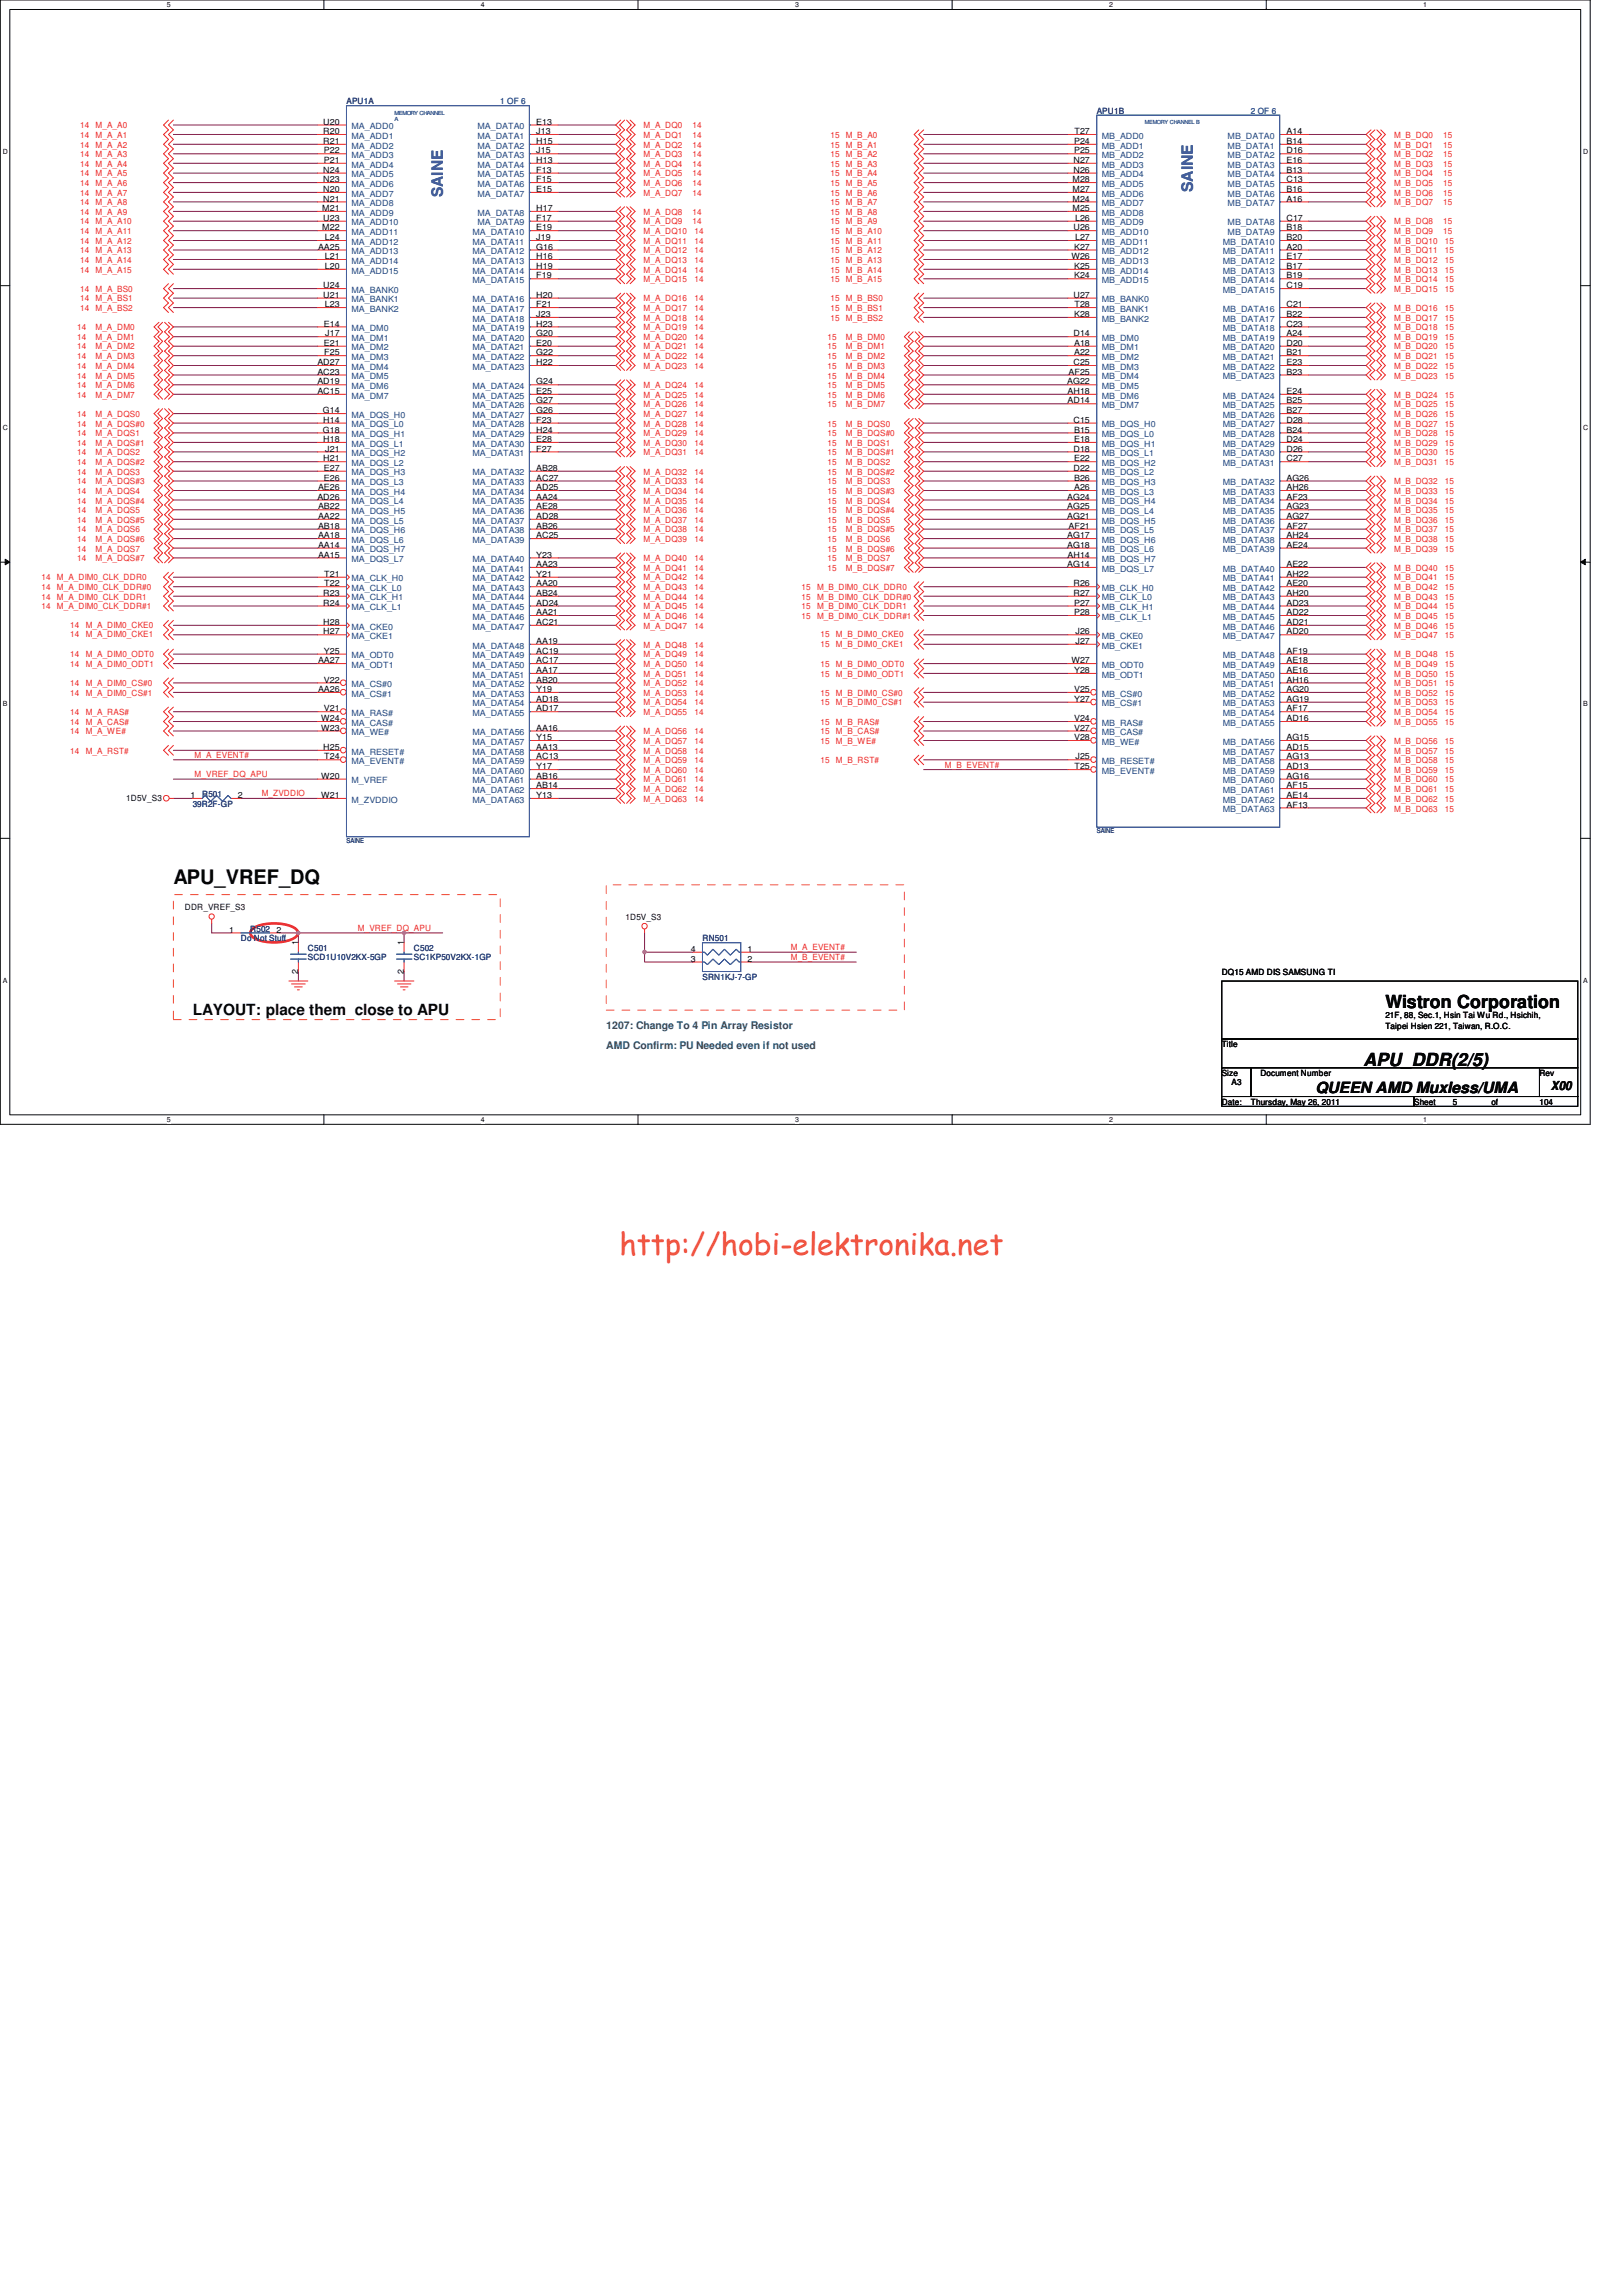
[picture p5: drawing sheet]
<svg xmlns="http://www.w3.org/2000/svg" width="210mm" height="297mm" viewBox="0 0 210 297" stroke-linecap="round" stroke-linejoin="round" font-family="sans-serif">
<defs><g id="words">
<text font-size="3.9" fill="#f15722" x="80.1" y="162.4">http://hobi-elektronika.net</text>
<text font-size="2.6" fill="#040505" x="22.4" y="114.4">APU_VREF_DQ</text>
<g font-size="2.3" fill="#040505">
<text x="179.2" y="130.3">Wistron Corporation</text>
<text x="176.4" y="137.9">APU_DDR(2/5)</text>
</g>
<g font-size="2" fill="#3a53a4">
<text x="57.3" y="25.5" transform="rotate(-90 57.3 25.5)">SAINE</text>
<text x="154.3" y="24.9" transform="rotate(-90 154.3 24.9)">SAINE</text>
</g>
<g font-size="2" fill="#040505">
<text x="24.9" y="131.3">LAYOUT: place them close to APU</text>
<text x="170.2" y="141.4">QUEEN AMD Muxless/UMA</text>
</g>
<text font-size="1.6" fill="#040505" x="200.7" y="141.1">X00</text>
<g font-size="1.4" fill="#0a8141">
<text x="78.4" y="135.7">AMD Confirm: PU Needed even if not used</text>
<text x="78.4" y="133.2">1207: Change To 4 Pin Array Resistor</text>
</g>
<g font-size="1.1" fill="#ec2426">
<text x="10.4" y="17.9">14</text>
<text x="10.4" y="16.6">14</text>
<text x="12.4" y="17.9">M_A_A1</text>
<text x="12.4" y="16.6">M_A_A0</text>
<text x="83.3" y="16.6">M_A_DQ0</text>
<text x="83.3" y="17.9">M_A_DQ1</text>
<text x="89.6" y="16.6">14</text>
<text x="89.6" y="17.9">14</text>
<text x="107.4" y="17.9">15</text>
<text x="109.4" y="17.9">M_B_A0</text>
<text x="180.4" y="17.9">M_B_DQ0</text>
<text x="186.7" y="17.9">15</text>
<text x="10.4" y="22.8">14</text>
<text x="10.4" y="21.6">14</text>
<text x="10.4" y="20.3">14</text>
<text x="10.4" y="19.1">14</text>
<text x="12.4" y="22.8">M_A_A5</text>
<text x="12.4" y="21.6">M_A_A4</text>
<text x="12.4" y="20.3">M_A_A3</text>
<text x="12.4" y="19.1">M_A_A2</text>
<text x="83.3" y="20.3">M_A_DQ3</text>
<text x="83.3" y="19.1">M_A_DQ2</text>
<text x="83.3" y="21.6">M_A_DQ4</text>
<text x="83.3" y="22.8">M_A_DQ5</text>
<text x="89.6" y="20.3">14</text>
<text x="89.6" y="19.1">14</text>
<text x="89.6" y="21.6">14</text>
<text x="89.6" y="22.8">14</text>
<text x="107.4" y="21.6">15</text>
<text x="107.4" y="20.3">15</text>
<text x="107.4" y="19.1">15</text>
<text x="107.4" y="22.8">15</text>
<text x="109.4" y="21.6">M_B_A3</text>
<text x="109.4" y="20.3">M_B_A2</text>
<text x="109.4" y="19.1">M_B_A1</text>
<text x="109.4" y="22.8">M_B_A4</text>
<text x="180.4" y="20.3">M_B_DQ2</text>
<text x="180.4" y="19.1">M_B_DQ1</text>
<text x="180.4" y="22.8">M_B_DQ4</text>
<text x="180.4" y="21.6">M_B_DQ3</text>
<text x="186.7" y="20.3">15</text>
<text x="186.7" y="19.1">15</text>
<text x="186.7" y="22.8">15</text>
<text x="186.7" y="21.6">15</text>
<text x="10.4" y="27.8">14</text>
<text x="10.4" y="26.5">14</text>
<text x="10.4" y="25.3">14</text>
<text x="10.4" y="24.1">14</text>
<text x="10.4" y="29">14</text>
<text x="12.4" y="27.8">M_A_A9</text>
<text x="12.4" y="26.5">M_A_A8</text>
<text x="12.4" y="25.3">M_A_A7</text>
<text x="12.4" y="24.1">M_A_A6</text>
<text x="12.4" y="29">M_A_A10</text>
<text x="83.3" y="24.1">M_A_DQ6</text>
<text x="83.3" y="29">M_A_DQ9</text>
<text x="83.3" y="27.8">M_A_DQ8</text>
<text x="83.3" y="25.3">M_A_DQ7</text>
<text x="89.6" y="24.1">14</text>
<text x="89.6" y="29">14</text>
<text x="89.6" y="27.8">14</text>
<text x="89.6" y="25.3">14</text>
<text x="107.4" y="26.5">15</text>
<text x="107.4" y="25.3">15</text>
<text x="107.4" y="24.1">15</text>
<text x="107.4" y="29">15</text>
<text x="107.4" y="27.8">15</text>
<text x="109.4" y="26.5">M_B_A7</text>
<text x="109.4" y="25.3">M_B_A6</text>
<text x="109.4" y="24.1">M_B_A5</text>
<text x="109.4" y="29">M_B_A9</text>
<text x="109.4" y="27.8">M_B_A8</text>
<text x="180.4" y="25.3">M_B_DQ6</text>
<text x="180.4" y="24.1">M_B_DQ5</text>
<text x="180.4" y="29">M_B_DQ8</text>
<text x="180.4" y="26.5">M_B_DQ7</text>
<text x="186.7" y="25.3">15</text>
<text x="186.7" y="24.1">15</text>
<text x="186.7" y="29">15</text>
<text x="186.7" y="26.5">15</text>
<text x="10.4" y="32.8">14</text>
<text x="10.4" y="31.5">14</text>
<text x="10.4" y="30.3">14</text>
<text x="10.4" y="35.3">14</text>
<text x="10.4" y="34">14</text>
<text x="12.4" y="32.8">M_A_A13</text>
<text x="12.4" y="31.5">M_A_A12</text>
<text x="12.4" y="30.3">M_A_A11</text>
<text x="12.4" y="35.3">M_A_A15</text>
<text x="12.4" y="34">M_A_A14</text>
<text x="83.3" y="30.3">M_A_DQ10</text>
<text x="83.3" y="32.8">M_A_DQ12</text>
<text x="83.3" y="31.5">M_A_DQ11</text>
<text x="83.3" y="35.3">M_A_DQ14</text>
<text x="83.3" y="34">M_A_DQ13</text>
<text x="89.9" y="30.3">14</text>
<text x="89.9" y="32.8">14</text>
<text x="89.9" y="31.5">14</text>
<text x="89.9" y="35.3">14</text>
<text x="89.9" y="34">14</text>
<text x="107.4" y="31.5">15</text>
<text x="107.4" y="30.3">15</text>
<text x="107.4" y="35.3">15</text>
<text x="107.4" y="34">15</text>
<text x="107.4" y="32.8">15</text>
<text x="109.4" y="31.5">M_B_A11</text>
<text x="109.4" y="30.3">M_B_A10</text>
<text x="109.4" y="35.3">M_B_A14</text>
<text x="109.4" y="34">M_B_A13</text>
<text x="109.4" y="32.8">M_B_A12</text>
<text x="180.4" y="31.5">M_B_DQ10</text>
<text x="180.4" y="30.3">M_B_DQ9</text>
<text x="180.4" y="32.8">M_B_DQ11</text>
<text x="180.4" y="34">M_B_DQ12</text>
<text x="180.4" y="35.3">M_B_DQ13</text>
<text x="186.7" y="30.3">15</text>
<text x="186.9" y="31.5">15</text>
<text x="186.9" y="32.8">15</text>
<text x="186.9" y="34">15</text>
<text x="186.9" y="35.3">15</text>
<text x="10.4" y="39">14</text>
<text x="10.4" y="40.3">14</text>
<text x="10.4" y="37.8">14</text>
<text x="12.4" y="39">M_A_BS1</text>
<text x="12.4" y="40.3">M_A_BS2</text>
<text x="12.4" y="37.8">M_A_BS0</text>
<text x="83.3" y="40.3">M_A_DQ17</text>
<text x="83.3" y="39">M_A_DQ16</text>
<text x="83.3" y="36.5">M_A_DQ15</text>
<text x="83.3" y="41.5">M_A_DQ18</text>
<text x="89.9" y="40.3">14</text>
<text x="89.9" y="39">14</text>
<text x="89.9" y="36.5">14</text>
<text x="89.9" y="41.5">14</text>
<text x="107.4" y="40.3">15</text>
<text x="107.4" y="41.5">15</text>
<text x="107.4" y="39">15</text>
<text x="107.4" y="36.5">15</text>
<text x="109.4" y="40.3">M_B_BS1</text>
<text x="109.4" y="41.5">M_B_BS2</text>
<text x="109.4" y="39">M_B_BS0</text>
<text x="109.4" y="36.5">M_B_A15</text>
<text x="180.4" y="37.8">M_B_DQ15</text>
<text x="180.4" y="36.5">M_B_DQ14</text>
<text x="180.4" y="41.5">M_B_DQ17</text>
<text x="180.4" y="40.3">M_B_DQ16</text>
<text x="186.9" y="37.8">15</text>
<text x="186.9" y="36.5">15</text>
<text x="186.9" y="41.5">15</text>
<text x="186.9" y="40.3">15</text>
<text x="10" y="45.2">14</text>
<text x="10" y="44">14</text>
<text x="10" y="42.8">14</text>
<text x="10" y="47.7">14</text>
<text x="10" y="46.5">14</text>
<text x="12.4" y="45.2">M_A_DM2</text>
<text x="12.4" y="44">M_A_DM1</text>
<text x="12.4" y="42.8">M_A_DM0</text>
<text x="12.4" y="47.7">M_A_DM4</text>
<text x="12.4" y="46.5">M_A_DM3</text>
<text x="83.3" y="42.8">M_A_DQ19</text>
<text x="83.3" y="45.2">M_A_DQ21</text>
<text x="83.3" y="44">M_A_DQ20</text>
<text x="83.3" y="47.7">M_A_DQ23</text>
<text x="83.3" y="46.5">M_A_DQ22</text>
<text x="89.9" y="42.8">14</text>
<text x="89.9" y="45.2">14</text>
<text x="89.9" y="44">14</text>
<text x="89.9" y="47.7">14</text>
<text x="89.9" y="46.5">14</text>
<text x="107.1" y="45.2">15</text>
<text x="107.1" y="44">15</text>
<text x="107.1" y="47.7">15</text>
<text x="107.1" y="46.5">15</text>
<text x="109.4" y="45.2">M_B_DM1</text>
<text x="109.4" y="44">M_B_DM0</text>
<text x="109.4" y="47.7">M_B_DM3</text>
<text x="109.4" y="46.5">M_B_DM2</text>
<text x="180.4" y="42.8">M_B_DQ18</text>
<text x="180.4" y="44">M_B_DQ19</text>
<text x="180.4" y="45.2">M_B_DQ20</text>
<text x="180.4" y="47.7">M_B_DQ22</text>
<text x="180.4" y="46.5">M_B_DQ21</text>
<text x="186.9" y="42.8">15</text>
<text x="186.9" y="44">15</text>
<text x="186.9" y="45.2">15</text>
<text x="186.9" y="47.7">15</text>
<text x="186.9" y="46.5">15</text>
<text x="10" y="50.2">14</text>
<text x="10" y="49">14</text>
<text x="10" y="51.4">14</text>
<text x="10" y="53.9">14</text>
<text x="12.4" y="50.2">M_A_DM6</text>
<text x="12.4" y="49">M_A_DM5</text>
<text x="12.4" y="51.4">M_A_DM7</text>
<text x="12.4" y="53.9">M_A_DQS0</text>
<text x="83.3" y="53.9">M_A_DQ27</text>
<text x="83.3" y="52.7">M_A_DQ26</text>
<text x="83.3" y="51.4">M_A_DQ25</text>
<text x="83.3" y="50.2">M_A_DQ24</text>
<text x="89.9" y="53.9">14</text>
<text x="89.9" y="52.7">14</text>
<text x="89.9" y="51.4">14</text>
<text x="89.9" y="50.2">14</text>
<text x="107.1" y="50.2">15</text>
<text x="107.1" y="49">15</text>
<text x="107.1" y="52.7">15</text>
<text x="107.1" y="51.4">15</text>
<text x="109.4" y="50.2">M_B_DM5</text>
<text x="109.4" y="49">M_B_DM4</text>
<text x="109.4" y="52.7">M_B_DM7</text>
<text x="109.4" y="51.4">M_B_DM6</text>
<text x="180.4" y="49">M_B_DQ23</text>
<text x="180.4" y="51.4">M_B_DQ24</text>
<text x="180.4" y="53.9">M_B_DQ26</text>
<text x="180.4" y="52.7">M_B_DQ25</text>
<text x="186.9" y="49">15</text>
<text x="186.9" y="51.4">15</text>
<text x="186.9" y="53.9">15</text>
<text x="186.9" y="52.7">15</text>
<text x="10" y="55.2">14</text>
<text x="10" y="58.9">14</text>
<text x="10" y="56.4">14</text>
<text x="10" y="57.7">14</text>
<text x="12.4" y="55.2">M_A_DQS#0</text>
<text x="12.4" y="58.9">M_A_DQS2</text>
<text x="12.4" y="56.4">M_A_DQS1</text>
<text x="12.4" y="57.7">M_A_DQS#1</text>
<text x="83.3" y="58.9">M_A_DQ31</text>
<text x="83.3" y="57.7">M_A_DQ30</text>
<text x="83.3" y="56.4">M_A_DQ29</text>
<text x="83.3" y="55.2">M_A_DQ28</text>
<text x="89.9" y="58.9">14</text>
<text x="89.9" y="57.7">14</text>
<text x="89.9" y="56.4">14</text>
<text x="89.9" y="55.2">14</text>
<text x="107.1" y="55.2">15</text>
<text x="107.1" y="56.4">15</text>
<text x="107.1" y="57.7">15</text>
<text x="107.1" y="58.9">15</text>
<text x="109.4" y="55.2">M_B_DQS0</text>
<text x="109.4" y="56.4">M_B_DQS#0</text>
<text x="109.4" y="57.7">M_B_DQS1</text>
<text x="109.4" y="58.9">M_B_DQS#1</text>
<text x="180.4" y="56.4">M_B_DQ28</text>
<text x="180.4" y="55.2">M_B_DQ27</text>
<text x="180.4" y="58.9">M_B_DQ30</text>
<text x="180.4" y="57.7">M_B_DQ29</text>
<text x="186.9" y="56.4">15</text>
<text x="186.9" y="55.2">15</text>
<text x="186.9" y="58.9">15</text>
<text x="186.9" y="57.7">15</text>
<text x="10" y="61.4">14</text>
<text x="10" y="62.7">14</text>
<text x="10" y="63.9">14</text>
<text x="10" y="60.2">14</text>
<text x="10" y="65.2">14</text>
<text x="12.4" y="61.4">M_A_DQS3</text>
<text x="12.4" y="62.7">M_A_DQS#3</text>
<text x="12.4" y="63.9">M_A_DQS4</text>
<text x="12.4" y="60.2">M_A_DQS#2</text>
<text x="12.4" y="65.2">M_A_DQS#4</text>
<text x="83.3" y="65.2">M_A_DQ35</text>
<text x="83.3" y="63.9">M_A_DQ34</text>
<text x="83.3" y="62.7">M_A_DQ33</text>
<text x="83.3" y="61.4">M_A_DQ32</text>
<text x="89.9" y="65.2">14</text>
<text x="89.9" y="63.9">14</text>
<text x="89.9" y="62.7">14</text>
<text x="89.9" y="61.4">14</text>
<text x="107.1" y="63.9">15</text>
<text x="107.1" y="60.2">15</text>
<text x="107.1" y="62.7">15</text>
<text x="107.1" y="61.4">15</text>
<text x="107.1" y="65.2">15</text>
<text x="109.4" y="63.9">M_B_DQS#3</text>
<text x="109.4" y="60.2">M_B_DQS2</text>
<text x="109.4" y="62.7">M_B_DQS3</text>
<text x="109.4" y="61.4">M_B_DQS#2</text>
<text x="109.4" y="65.2">M_B_DQS4</text>
<text x="180.4" y="65.2">M_B_DQ34</text>
<text x="180.4" y="63.9">M_B_DQ33</text>
<text x="180.4" y="62.7">M_B_DQ32</text>
<text x="180.4" y="60.2">M_B_DQ31</text>
<text x="186.9" y="65.2">15</text>
<text x="186.9" y="63.9">15</text>
<text x="186.9" y="62.7">15</text>
<text x="186.9" y="60.2">15</text>
<text x="10" y="71.4">14</text>
<text x="10" y="68.9">14</text>
<text x="10" y="70.1">14</text>
<text x="10" y="66.4">14</text>
<text x="10" y="67.6">14</text>
<text x="12.4" y="71.4">M_A_DQS7</text>
<text x="12.4" y="68.9">M_A_DQS6</text>
<text x="12.4" y="70.1">M_A_DQS#6</text>
<text x="12.4" y="66.4">M_A_DQS5</text>
<text x="12.4" y="67.6">M_A_DQS#5</text>
<text x="83.3" y="68.9">M_A_DQ38</text>
<text x="83.3" y="67.6">M_A_DQ37</text>
<text x="83.3" y="66.4">M_A_DQ36</text>
<text x="83.3" y="70.1">M_A_DQ39</text>
<text x="89.9" y="68.9">14</text>
<text x="89.9" y="67.6">14</text>
<text x="89.9" y="66.4">14</text>
<text x="89.9" y="70.1">14</text>
<text x="107.1" y="71.4">15</text>
<text x="107.1" y="67.6">15</text>
<text x="107.1" y="68.9">15</text>
<text x="107.1" y="70.1">15</text>
<text x="107.1" y="66.4">15</text>
<text x="109.4" y="71.4">M_B_DQS#6</text>
<text x="109.4" y="67.6">M_B_DQS5</text>
<text x="109.4" y="68.9">M_B_DQS#5</text>
<text x="109.4" y="70.1">M_B_DQS6</text>
<text x="109.4" y="66.4">M_B_DQS#4</text>
<text x="180.4" y="67.6">M_B_DQ36</text>
<text x="180.4" y="66.4">M_B_DQ35</text>
<text x="180.4" y="71.4">M_B_DQ39</text>
<text x="180.4" y="70.1">M_B_DQ38</text>
<text x="180.4" y="68.9">M_B_DQ37</text>
<text x="186.9" y="67.6">15</text>
<text x="186.9" y="66.4">15</text>
<text x="186.9" y="71.4">15</text>
<text x="186.9" y="70.1">15</text>
<text x="186.9" y="68.9">15</text>
<text x="5.4" y="77.6">14</text>
<text x="5.4" y="76.3">14</text>
<text x="5.4" y="75.1">14</text>
<text x="7.4" y="77.6">M_A_DIM0_CLK_DDR1</text>
<text x="7.4" y="76.3">M_A_DIM0_CLK_DDR#0</text>
<text x="7.4" y="75.1">M_A_DIM0_CLK_DDR0</text>
<text x="10" y="72.6">14</text>
<text x="12.4" y="72.6">M_A_DQS#7</text>
<text x="83.3" y="73.9">M_A_DQ41</text>
<text x="83.3" y="72.6">M_A_DQ40</text>
<text x="83.3" y="76.3">M_A_DQ43</text>
<text x="83.3" y="75.1">M_A_DQ42</text>
<text x="83.3" y="77.6">M_A_DQ44</text>
<text x="89.9" y="73.9">14</text>
<text x="89.9" y="72.6">14</text>
<text x="89.9" y="76.3">14</text>
<text x="89.9" y="75.1">14</text>
<text x="89.9" y="77.6">14</text>
<text x="103.7" y="77.6">15</text>
<text x="103.7" y="76.3">15</text>
<text x="105.7" y="77.6">M_B_DIM0_CLK_DDR#0</text>
<text x="105.7" y="76.3">M_B_DIM0_CLK_DDR0</text>
<text x="107.1" y="72.6">15</text>
<text x="107.1" y="73.9">15</text>
<text x="109.4" y="72.6">M_B_DQS7</text>
<text x="109.4" y="73.9">M_B_DQS#7</text>
<text x="180.4" y="77.6">M_B_DQ43</text>
<text x="180.4" y="76.3">M_B_DQ42</text>
<text x="180.4" y="75.1">M_B_DQ41</text>
<text x="180.4" y="73.9">M_B_DQ40</text>
<text x="186.9" y="77.6">15</text>
<text x="186.9" y="76.3">15</text>
<text x="186.9" y="75.1">15</text>
<text x="186.9" y="73.9">15</text>
<text x="5.4" y="78.8">14</text>
<text x="7.4" y="78.8">M_A_DIM0_CLK_DDR#1</text>
<text x="9.1" y="81.2">14</text>
<text x="9.1" y="82.4">14</text>
<text x="11.1" y="81.2">M_A_DIM0_CKE0</text>
<text x="11.1" y="82.4">M_A_DIM0_CKE1</text>
<text x="83.3" y="80.1">M_A_DQ46</text>
<text x="83.3" y="78.8">M_A_DQ45</text>
<text x="83.3" y="83.8">M_A_DQ48</text>
<text x="83.3" y="81.3">M_A_DQ47</text>
<text x="89.9" y="80.1">14</text>
<text x="89.9" y="78.8">14</text>
<text x="89.9" y="83.8">14</text>
<text x="89.9" y="81.3">14</text>
<text x="103.7" y="78.8">15</text>
<text x="103.7" y="80.1">15</text>
<text x="105.7" y="78.8">M_B_DIM0_CLK_DDR1</text>
<text x="105.7" y="80.1">M_B_DIM0_CLK_DDR#1</text>
<text x="106.2" y="82.4">15</text>
<text x="106.2" y="83.7">15</text>
<text x="108.2" y="82.4">M_B_DIM0_CKE0</text>
<text x="108.2" y="83.7">M_B_DIM0_CKE1</text>
<text x="180.4" y="80.1">M_B_DQ45</text>
<text x="180.4" y="78.8">M_B_DQ44</text>
<text x="180.4" y="82.5">M_B_DQ47</text>
<text x="180.4" y="81.3">M_B_DQ46</text>
<text x="186.9" y="80.1">15</text>
<text x="186.9" y="78.8">15</text>
<text x="186.9" y="82.5">15</text>
<text x="186.9" y="81.3">15</text>
<text x="9.1" y="88.8">14</text>
<text x="9.1" y="86.3">14</text>
<text x="9.1" y="85">14</text>
<text x="11.1" y="88.8">M_A_DIM0_CS#0</text>
<text x="11.1" y="86.3">M_A_DIM0_ODT1</text>
<text x="11.1" y="85">M_A_DIM0_ODT0</text>
<text x="83.3" y="86.3">M_A_DQ50</text>
<text x="83.3" y="85">M_A_DQ49</text>
<text x="83.3" y="87.5">M_A_DQ51</text>
<text x="83.3" y="88.8">M_A_DQ52</text>
<text x="89.9" y="86.3">14</text>
<text x="89.9" y="85">14</text>
<text x="89.9" y="87.5">14</text>
<text x="89.9" y="88.8">14</text>
<text x="106.2" y="87.5">15</text>
<text x="106.2" y="86.3">15</text>
<text x="108.2" y="87.5">M_B_DIM0_ODT1</text>
<text x="108.2" y="86.3">M_B_DIM0_ODT0</text>
<text x="180.4" y="86.3">M_B_DQ49</text>
<text x="180.4" y="85">M_B_DQ48</text>
<text x="180.4" y="88.8">M_B_DQ51</text>
<text x="180.4" y="87.5">M_B_DQ50</text>
<text x="186.9" y="86.3">15</text>
<text x="186.9" y="85">15</text>
<text x="186.9" y="88.8">15</text>
<text x="186.9" y="87.5">15</text>
<text x="9.1" y="93.8">14</text>
<text x="9.1" y="95">14</text>
<text x="9.1" y="92.5">14</text>
<text x="9.1" y="90">14</text>
<text x="11.1" y="93.8">M_A_CAS#</text>
<text x="11.1" y="95">M_A_WE#</text>
<text x="11.1" y="92.5">M_A_RAS#</text>
<text x="11.1" y="90">M_A_DIM0_CS#1</text>
<text x="83.3" y="91.3">M_A_DQ54</text>
<text x="83.3" y="90">M_A_DQ53</text>
<text x="83.3" y="95">M_A_DQ56</text>
<text x="83.3" y="92.5">M_A_DQ55</text>
<text x="89.9" y="91.3">14</text>
<text x="89.9" y="90">14</text>
<text x="89.9" y="95">14</text>
<text x="89.9" y="92.5">14</text>
<text x="106.2" y="90">15</text>
<text x="106.2" y="91.3">15</text>
<text x="106.2" y="95">15</text>
<text x="106.2" y="93.8">15</text>
<text x="108.2" y="90">M_B_DIM0_CS#0</text>
<text x="108.2" y="91.3">M_B_DIM0_CS#1</text>
<text x="108.2" y="95">M_B_CAS#</text>
<text x="108.2" y="93.8">M_B_RAS#</text>
<text x="180.4" y="91.3">M_B_DQ53</text>
<text x="180.4" y="90">M_B_DQ52</text>
<text x="180.4" y="92.5">M_B_DQ54</text>
<text x="180.4" y="93.8">M_B_DQ55</text>
<text x="186.9" y="91.3">15</text>
<text x="186.9" y="90">15</text>
<text x="186.9" y="92.5">15</text>
<text x="186.9" y="93.8">15</text>
<text x="9.1" y="97.5">14</text>
<text x="11.1" y="97.5">M_A_RST#</text>
<text x="25.2" y="98">M_A_EVENT#</text>
<text x="25.2" y="100.5">M_VREF_DQ_APU</text>
<text x="83.3" y="97.5">M_A_DQ58</text>
<text x="83.3" y="96.3">M_A_DQ57</text>
<text x="83.3" y="98.8">M_A_DQ59</text>
<text x="83.3" y="101.2">M_A_DQ61</text>
<text x="83.3" y="100">M_A_DQ60</text>
<text x="89.9" y="97.5">14</text>
<text x="89.9" y="96.3">14</text>
<text x="89.9" y="98.8">14</text>
<text x="89.9" y="101.2">14</text>
<text x="89.9" y="100">14</text>
<text x="106.2" y="96.3">15</text>
<text x="106.2" y="98.8">15</text>
<text x="108.2" y="96.3">M_B_WE#</text>
<text x="108.2" y="98.8">M_B_RST#</text>
<text x="122.3" y="99.3">M_B_EVENT#</text>
<text x="180.4" y="97.5">M_B_DQ57</text>
<text x="180.4" y="96.3">M_B_DQ56</text>
<text x="180.4" y="100">M_B_DQ59</text>
<text x="180.4" y="98.8">M_B_DQ58</text>
<text x="180.4" y="101.2">M_B_DQ60</text>
<text x="186.9" y="97.5">15</text>
<text x="186.9" y="96.3">15</text>
<text x="186.9" y="100">15</text>
<text x="186.9" y="98.8">15</text>
<text x="186.9" y="101.2">15</text>
<text x="33.9" y="103">M_ZVDDIO</text>
<text x="83.3" y="102.5">M_A_DQ62</text>
<text x="83.3" y="103.7">M_A_DQ63</text>
<text x="89.9" y="102.5">14</text>
<text x="89.9" y="103.7">14</text>
<text x="180.4" y="102.5">M_B_DQ61</text>
<text x="180.4" y="103.7">M_B_DQ62</text>
<text x="180.4" y="105">M_B_DQ63</text>
<text x="186.9" y="102.5">15</text>
<text x="186.9" y="103.7">15</text>
<text x="186.9" y="105">15</text>
<text x="46.3" y="120.4">M_VREF_DQ_APU</text>
<text x="102.3" y="122.9">M_A_EVENT#</text>
<text x="102.3" y="124.2">M_B_EVENT#</text>
</g>
<g font-size="1.1" fill="#040505">
<text x="41.8" y="17.4">R20</text>
<text x="41.8" y="16.1">U20</text>
<text x="69.4" y="17.4">J13</text>
<text x="69.4" y="16.1">E13</text>
<text x="139" y="17.4">T27</text>
<text x="166.5" y="17.4">A14</text>
<text x="41.8" y="23.6">N23</text>
<text x="41.8" y="22.4">N24</text>
<text x="41.8" y="18.6">R21</text>
<text x="41.9" y="21.1">P21</text>
<text x="41.9" y="19.9">P22</text>
<text x="69.4" y="23.6">F15</text>
<text x="69.4" y="22.4">F13</text>
<text x="69.4" y="21.1">H13</text>
<text x="69.4" y="19.9">J15</text>
<text x="69.4" y="18.6">H15</text>
<text x="138.8" y="23.6">M28</text>
<text x="138.9" y="22.4">N26</text>
<text x="138.9" y="21.1">N27</text>
<text x="139" y="19.9">P25</text>
<text x="139" y="18.6">P24</text>
<text x="166.5" y="23.6">C13</text>
<text x="166.5" y="22.4">B13</text>
<text x="166.5" y="21.1">E16</text>
<text x="166.5" y="19.9">D16</text>
<text x="166.5" y="18.6">B14</text>
<text x="41.7" y="29.8">M22</text>
<text x="41.7" y="27.3">M21</text>
<text x="41.8" y="28.6">U23</text>
<text x="41.8" y="26.1">N21</text>
<text x="41.8" y="24.8">N20</text>
<text x="69.4" y="28.6">F17</text>
<text x="69.4" y="27.3">H17</text>
<text x="69.4" y="24.8">E15</text>
<text x="69.4" y="29.8">E19</text>
<text x="138.8" y="27.3">M25</text>
<text x="138.8" y="26.1">M24</text>
<text x="138.8" y="24.8">M27</text>
<text x="138.9" y="29.8">U26</text>
<text x="139.1" y="28.6">L26</text>
<text x="166.5" y="29.8">B18</text>
<text x="166.5" y="28.6">C17</text>
<text x="166.5" y="26.1">A16</text>
<text x="166.5" y="24.8">B16</text>
<text x="41.1" y="32.3">AA25</text>
<text x="42" y="34.8">L20</text>
<text x="42" y="33.5">L21</text>
<text x="42" y="31.1">L24</text>
<text x="69.4" y="34.8">H19</text>
<text x="69.4" y="33.5">H16</text>
<text x="69.4" y="32.3">G16</text>
<text x="69.4" y="31.1">J19</text>
<text x="138.6" y="33.5">W26</text>
<text x="139" y="34.8">K25</text>
<text x="139" y="32.3">K27</text>
<text x="139.1" y="31.1">L27</text>
<text x="166.5" y="34.8">B17</text>
<text x="166.5" y="33.5">E17</text>
<text x="166.5" y="32.3">A20</text>
<text x="166.5" y="31.1">B20</text>
<text x="41.8" y="38.5">U21</text>
<text x="41.8" y="37.3">U24</text>
<text x="42" y="39.8">L23</text>
<text x="69.4" y="41">J23</text>
<text x="69.4" y="39.8">F21</text>
<text x="69.4" y="38.5">H20</text>
<text x="69.4" y="36">F19</text>
<text x="138.9" y="38.5">U27</text>
<text x="139" y="41">K28</text>
<text x="139" y="36">K24</text>
<text x="139" y="39.8">T28</text>
<text x="166.5" y="41">B22</text>
<text x="166.5" y="39.8">C21</text>
<text x="166.5" y="37.3">C19</text>
<text x="166.5" y="36">B19</text>
<text x="41.1" y="47.2">AD27</text>
<text x="41.9" y="44.7">E21</text>
<text x="41.9" y="42.2">E14</text>
<text x="41.9" y="46">F25</text>
<text x="42.1" y="43.5">J17</text>
<text x="69.4" y="47.2">H22</text>
<text x="69.4" y="46">G22</text>
<text x="69.4" y="44.7">E20</text>
<text x="69.4" y="43.5">G20</text>
<text x="69.4" y="42.2">H23</text>
<text x="138.9" y="47.2">C25</text>
<text x="138.9" y="43.5">D14</text>
<text x="139" y="46">A22</text>
<text x="139" y="44.7">A18</text>
<text x="166.5" y="47.2">E23</text>
<text x="166.5" y="46">B21</text>
<text x="166.5" y="44.7">D20</text>
<text x="166.5" y="43.5">A24</text>
<text x="166.5" y="42.2">C23</text>
<text x="41.1" y="51">AC15</text>
<text x="41.1" y="49.7">AD19</text>
<text x="41.1" y="48.5">AC23</text>
<text x="41.8" y="53.5">G14</text>
<text x="69.4" y="53.5">G26</text>
<text x="69.4" y="52.2">G27</text>
<text x="69.4" y="51">E25</text>
<text x="69.4" y="49.7">G24</text>
<text x="138.1" y="49.7">AG22</text>
<text x="138.1" y="52.2">AD14</text>
<text x="138.1" y="51">AH18</text>
<text x="138.3" y="48.5">AF25</text>
<text x="166.5" y="53.5">B27</text>
<text x="166.5" y="52.2">B25</text>
<text x="166.5" y="51">E24</text>
<text x="166.5" y="48.5">B23</text>
<text x="41.8" y="56">G18</text>
<text x="41.8" y="59.7">H21</text>
<text x="41.8" y="57.2">H18</text>
<text x="41.8" y="54.7">H14</text>
<text x="42.1" y="58.4">J21</text>
<text x="69.4" y="58.4">F27</text>
<text x="69.4" y="57.2">E28</text>
<text x="69.4" y="56">H24</text>
<text x="69.4" y="54.7">F23</text>
<text x="138.9" y="58.4">D18</text>
<text x="138.9" y="54.7">C15</text>
<text x="139" y="59.7">E22</text>
<text x="139" y="57.2">E18</text>
<text x="139" y="56">B15</text>
<text x="166.5" y="59.7">C27</text>
<text x="166.5" y="58.4">D26</text>
<text x="166.5" y="57.2">D24</text>
<text x="166.5" y="56">B24</text>
<text x="166.5" y="54.7">D28</text>
<text x="41.1" y="64.6">AD26</text>
<text x="41.1" y="65.9">AB22</text>
<text x="41.1" y="63.4">AE26</text>
<text x="41.9" y="62.2">E26</text>
<text x="41.9" y="60.9">E27</text>
<text x="69.4" y="65.9">AE28</text>
<text x="69.4" y="64.6">AA24</text>
<text x="69.4" y="63.4">AD25</text>
<text x="69.4" y="62.2">AC27</text>
<text x="69.4" y="60.9">AB28</text>
<text x="138.1" y="65.9">AG25</text>
<text x="138.1" y="64.6">AG24</text>
<text x="138.9" y="60.9">D22</text>
<text x="139" y="63.4">A26</text>
<text x="139" y="62.2">B26</text>
<text x="166.5" y="65.9">AG23</text>
<text x="166.5" y="64.6">AF23</text>
<text x="166.5" y="63.4">AH26</text>
<text x="166.5" y="62.2">AG26</text>
<text x="41.1" y="70.9">AA14</text>
<text x="41.1" y="69.6">AA18</text>
<text x="41.1" y="68.4">AB18</text>
<text x="41.1" y="67.1">AA22</text>
<text x="69.4" y="69.6">AC25</text>
<text x="69.4" y="68.4">AB26</text>
<text x="69.4" y="67.1">AD28</text>
<text x="138.1" y="70.9">AG18</text>
<text x="138.1" y="69.6">AG17</text>
<text x="138.1" y="67.1">AG21</text>
<text x="138.3" y="68.4">AF21</text>
<text x="166.5" y="70.9">AE24</text>
<text x="166.5" y="69.6">AH24</text>
<text x="166.5" y="68.4">AF27</text>
<text x="166.5" y="67.1">AG27</text>
<text x="41.1" y="72.1">AA15</text>
<text x="41.8" y="77.1">R23</text>
<text x="41.9" y="75.9">T22</text>
<text x="41.9" y="74.6">T21</text>
<text x="69.4" y="77.1">AB24</text>
<text x="69.4" y="75.9">AA20</text>
<text x="69.4" y="74.6">Y21</text>
<text x="69.4" y="73.4">AA23</text>
<text x="69.4" y="72.1">Y23</text>
<text x="138.1" y="73.4">AG14</text>
<text x="138.1" y="72.1">AH14</text>
<text x="138.9" y="77.1">R27</text>
<text x="138.9" y="75.9">R26</text>
<text x="166.5" y="77.1">AH20</text>
<text x="166.5" y="75.9">AE20</text>
<text x="166.5" y="74.6">AH22</text>
<text x="166.5" y="73.4">AE22</text>
<text x="41.8" y="82.1">H27</text>
<text x="41.8" y="80.9">H28</text>
<text x="41.8" y="78.4">R24</text>
<text x="69.4" y="83.3">AA19</text>
<text x="69.4" y="80.9">AC21</text>
<text x="69.4" y="79.6">AA21</text>
<text x="69.4" y="78.4">AD24</text>
<text x="139" y="79.6">P28</text>
<text x="139" y="78.4">P27</text>
<text x="139.1" y="83.3">J27</text>
<text x="139.1" y="82.1">J26</text>
<text x="166.5" y="82.1">AD20</text>
<text x="166.5" y="80.9">AD21</text>
<text x="166.5" y="79.6">AD22</text>
<text x="166.5" y="78.4">AD23</text>
<text x="41.1" y="89.5">AA26</text>
<text x="41.1" y="85.8">AA27</text>
<text x="41.9" y="88.3">V22</text>
<text x="41.9" y="84.6">Y25</text>
<text x="69.4" y="89.5">Y19</text>
<text x="69.4" y="88.3">AB20</text>
<text x="69.4" y="87.1">AA17</text>
<text x="69.4" y="85.8">AC17</text>
<text x="69.4" y="84.6">AC19</text>
<text x="138.6" y="85.8">W27</text>
<text x="139" y="89.5">V25</text>
<text x="139" y="87.1">Y28</text>
<text x="166.5" y="89.5">AG20</text>
<text x="166.5" y="88.3">AH16</text>
<text x="166.5" y="87.1">AE16</text>
<text x="166.5" y="85.8">AE18</text>
<text x="166.5" y="84.6">AF19</text>
<text x="41.6" y="94.5">W23</text>
<text x="41.6" y="93.3">W24</text>
<text x="41.9" y="92">V21</text>
<text x="69.4" y="95.8">Y15</text>
<text x="69.4" y="94.5">AA16</text>
<text x="69.4" y="92">AD17</text>
<text x="69.4" y="90.8">AD18</text>
<text x="139" y="94.5">V27</text>
<text x="139" y="93.3">V24</text>
<text x="139" y="90.8">Y27</text>
<text x="139" y="95.8">V28</text>
<text x="166.5" y="95.8">AG15</text>
<text x="166.5" y="93.3">AD16</text>
<text x="166.5" y="92">AF17</text>
<text x="166.5" y="90.8">AG19</text>
<text x="41.6" y="100.8">W20</text>
<text x="41.8" y="97">H25</text>
<text x="41.9" y="98.3">T24</text>
<text x="69.4" y="102">AB14</text>
<text x="69.4" y="100.8">AB16</text>
<text x="69.4" y="99.5">Y17</text>
<text x="69.4" y="98.3">AC13</text>
<text x="69.4" y="97">AA13</text>
<text x="139" y="99.5">T25</text>
<text x="139.1" y="98.3">J25</text>
<text x="166.5" y="102">AF15</text>
<text x="166.5" y="100.8">AG16</text>
<text x="166.5" y="99.5">AD13</text>
<text x="166.5" y="98.3">AG13</text>
<text x="166.5" y="97">AD15</text>
<text x="16.3" y="103.6">1D5V_S3</text>
<text x="24.6" y="103.3">1</text>
<text x="30.8" y="103.3">2</text>
<text x="41.6" y="103.3">W21</text>
<text x="69.4" y="103.3">Y13</text>
<text x="166.5" y="104.5">AF13</text>
<text x="166.5" y="103.3">AE14</text>
<text x="23.9" y="117.8">DDR_VREF_S3</text>
<text x="80.9" y="119">1D5V_S3</text>
<text x="29.6" y="120.6">1</text>
<text x="35.8" y="120.6">2</text>
<text x="38.6" y="126" transform="rotate(-90 38.6 126)">2</text>
<text x="38.6" y="122.3" transform="rotate(-90 38.6 122.3)">1</text>
<text x="52.2" y="126" transform="rotate(-90 52.2 126)">2</text>
<text x="52.2" y="122.3" transform="rotate(-90 52.2 122.3)">1</text>
<text x="89.4" y="124.4">3</text>
<text x="89.4" y="123.1">4</text>
<text x="96.7" y="123.1">1</text>
<text x="96.7" y="124.4">2</text>
<text x="158.1" y="126.1">DQ15 AMD DIS SAMSUNG TI</text>
<text x="179.2" y="131.7">21F, 88, Sec.1, Hsin Tai Wu Rd., Hsichih,</text>
<text x="158.1" y="135.5">Title</text>
<text x="179.2" y="133.1">Taipei Hsien 221, Taiwan, R.O.C.</text>
<text x="158.1" y="139.2">Size</text>
<text x="158.1" y="142.9">Date:</text>
<text x="159.3" y="140.4">A3</text>
<text x="161.8" y="142.9">Thursday, May 26, 2011</text>
<text x="163.1" y="139.2">Document Number</text>
<text x="183" y="142.9">Sheet</text>
<text x="188" y="142.9">5</text>
<text x="193" y="142.9">of</text>
<text x="199.2" y="139.2">Rev</text>
<text x="199.2" y="142.9">104</text>
</g>
<g font-size="1.1" fill="#2d2d72">
<text x="44.8" y="13.5">APU1A</text>
<text x="141.9" y="14.7">APU1B</text>
<text x="24.9" y="104.4">39R2F-GP</text>
<text x="26.2" y="103.1">R501</text>
<text x="31.2" y="121.8">Do Not Stuff</text>
<text x="32.4" y="120.5">R502</text>
<text x="39.8" y="123">C501</text>
<text x="39.8" y="124.2">SCD1U10V2KX-5GP</text>
<text x="53.5" y="123">C502</text>
<text x="53.5" y="124.2">SC1KP50V2KX-1GP</text>
<text x="90.9" y="121.8">RN501</text>
<text x="90.9" y="126.7">SRN1KJ-7-GP</text>
</g>
<g font-size="1.1" fill="#1d437e">
<text x="45.5" y="17.9">MA_ADD1</text>
<text x="45.5" y="16.7">MA_ADD0</text>
<text x="61.8" y="17.9">MA_DATA1</text>
<text x="61.8" y="16.7">MA_DATA0</text>
<text x="142.5" y="17.9">MB_ADD0</text>
<text x="158.8" y="17.9">MB_DATA0</text>
<text x="45.5" y="22.9">MA_ADD5</text>
<text x="45.5" y="21.7">MA_ADD4</text>
<text x="45.5" y="20.4">MA_ADD3</text>
<text x="45.5" y="19.2">MA_ADD2</text>
<text x="61.8" y="22.9">MA_DATA5</text>
<text x="61.8" y="21.7">MA_DATA4</text>
<text x="61.8" y="20.4">MA_DATA3</text>
<text x="61.8" y="19.2">MA_DATA2</text>
<text x="142.5" y="22.9">MB_ADD4</text>
<text x="142.5" y="21.7">MB_ADD3</text>
<text x="142.5" y="20.4">MB_ADD2</text>
<text x="142.5" y="19.2">MB_ADD1</text>
<text x="158.8" y="22.9">MB_DATA4</text>
<text x="158.8" y="21.7">MB_DATA3</text>
<text x="158.8" y="20.4">MB_DATA2</text>
<text x="158.8" y="19.2">MB_DATA1</text>
<text x="45.5" y="29.2">MA_ADD10</text>
<text x="45.5" y="27.9">MA_ADD9</text>
<text x="45.5" y="26.7">MA_ADD8</text>
<text x="45.5" y="25.4">MA_ADD7</text>
<text x="45.5" y="24.2">MA_ADD6</text>
<text x="61.8" y="29.2">MA_DATA9</text>
<text x="61.8" y="27.9">MA_DATA8</text>
<text x="61.8" y="25.4">MA_DATA7</text>
<text x="61.8" y="24.2">MA_DATA6</text>
<text x="142.5" y="29.2">MB_ADD9</text>
<text x="142.5" y="27.9">MB_ADD8</text>
<text x="142.5" y="26.7">MB_ADD7</text>
<text x="142.5" y="25.4">MB_ADD6</text>
<text x="142.5" y="24.2">MB_ADD5</text>
<text x="158.8" y="29.2">MB_DATA8</text>
<text x="158.8" y="26.7">MB_DATA7</text>
<text x="158.8" y="25.4">MB_DATA6</text>
<text x="158.8" y="24.2">MB_DATA5</text>
<text x="45.5" y="35.4">MA_ADD15</text>
<text x="45.5" y="34.1">MA_ADD14</text>
<text x="45.5" y="32.9">MA_ADD13</text>
<text x="45.5" y="31.7">MA_ADD12</text>
<text x="45.5" y="30.4">MA_ADD11</text>
<text x="61.1" y="35.4">MA_DATA14</text>
<text x="61.1" y="34.1">MA_DATA13</text>
<text x="61.1" y="32.9">MA_DATA12</text>
<text x="61.1" y="31.7">MA_DATA11</text>
<text x="61.1" y="30.4">MA_DATA10</text>
<text x="142.5" y="35.4">MB_ADD14</text>
<text x="142.5" y="34.1">MB_ADD13</text>
<text x="142.5" y="32.9">MB_ADD12</text>
<text x="142.5" y="31.7">MB_ADD11</text>
<text x="142.5" y="30.4">MB_ADD10</text>
<text x="158.2" y="35.4">MB_DATA13</text>
<text x="158.2" y="34.1">MB_DATA12</text>
<text x="158.2" y="32.9">MB_DATA11</text>
<text x="158.2" y="31.7">MB_DATA10</text>
<text x="158.8" y="30.4">MB_DATA9</text>
<text x="45.5" y="40.3">MA_BANK2</text>
<text x="45.5" y="39.1">MA_BANK1</text>
<text x="45.5" y="37.9">MA_BANK0</text>
<text x="61.1" y="41.6">MA_DATA18</text>
<text x="61.1" y="40.3">MA_DATA17</text>
<text x="61.1" y="39.1">MA_DATA16</text>
<text x="61.1" y="36.6">MA_DATA15</text>
<text x="142.5" y="41.6">MB_BANK2</text>
<text x="142.5" y="40.3">MB_BANK1</text>
<text x="142.5" y="39.1">MB_BANK0</text>
<text x="142.5" y="36.6">MB_ADD15</text>
<text x="158.2" y="41.6">MB_DATA17</text>
<text x="158.2" y="40.3">MB_DATA16</text>
<text x="158.2" y="37.9">MB_DATA15</text>
<text x="158.2" y="36.6">MB_DATA14</text>
<text x="45.5" y="47.8">MA_DM4</text>
<text x="45.5" y="46.6">MA_DM3</text>
<text x="45.5" y="45.3">MA_DM2</text>
<text x="45.5" y="44.1">MA_DM1</text>
<text x="45.5" y="42.8">MA_DM0</text>
<text x="61.1" y="47.8">MA_DATA23</text>
<text x="61.1" y="46.6">MA_DATA22</text>
<text x="61.1" y="45.3">MA_DATA21</text>
<text x="61.1" y="44.1">MA_DATA20</text>
<text x="61.1" y="42.8">MA_DATA19</text>
<text x="142.5" y="47.8">MB_DM3</text>
<text x="142.5" y="46.6">MB_DM2</text>
<text x="142.5" y="45.3">MB_DM1</text>
<text x="142.5" y="44.1">MB_DM0</text>
<text x="158.2" y="47.8">MB_DATA22</text>
<text x="158.2" y="46.6">MB_DATA21</text>
<text x="158.2" y="45.3">MB_DATA20</text>
<text x="158.2" y="44.1">MB_DATA19</text>
<text x="158.2" y="42.8">MB_DATA18</text>
<text x="45.5" y="51.6">MA_DM7</text>
<text x="45.5" y="50.3">MA_DM6</text>
<text x="45.5" y="49.1">MA_DM5</text>
<text x="61.1" y="52.8">MA_DATA26</text>
<text x="61.1" y="51.6">MA_DATA25</text>
<text x="61.1" y="50.3">MA_DATA24</text>
<text x="142.5" y="52.8">MB_DM7</text>
<text x="142.5" y="51.6">MB_DM6</text>
<text x="142.5" y="50.3">MB_DM5</text>
<text x="142.5" y="49.1">MB_DM4</text>
<text x="158.2" y="52.8">MB_DATA25</text>
<text x="158.2" y="51.6">MB_DATA24</text>
<text x="158.2" y="49.1">MB_DATA23</text>
<text x="45.5" y="59">MA_DQS_H2</text>
<text x="45.5" y="57.8">MA_DQS_L1</text>
<text x="45.5" y="56.6">MA_DQS_H1</text>
<text x="45.5" y="55.3">MA_DQS_L0</text>
<text x="45.5" y="54.1">MA_DQS_H0</text>
<text x="61.1" y="59">MA_DATA31</text>
<text x="61.1" y="57.8">MA_DATA30</text>
<text x="61.1" y="56.6">MA_DATA29</text>
<text x="61.1" y="55.3">MA_DATA28</text>
<text x="61.1" y="54.1">MA_DATA27</text>
<text x="142.5" y="59">MB_DQS_L1</text>
<text x="142.5" y="57.8">MB_DQS_H1</text>
<text x="142.5" y="56.6">MB_DQS_L0</text>
<text x="142.5" y="55.3">MB_DQS_H0</text>
<text x="158.2" y="59">MB_DATA30</text>
<text x="158.2" y="57.8">MB_DATA29</text>
<text x="158.2" y="56.6">MB_DATA28</text>
<text x="158.2" y="55.3">MB_DATA27</text>
<text x="158.2" y="54.1">MB_DATA26</text>
<text x="45.5" y="65.2">MA_DQS_L4</text>
<text x="45.5" y="64">MA_DQS_H4</text>
<text x="45.5" y="62.8">MA_DQS_L3</text>
<text x="45.5" y="61.5">MA_DQS_H3</text>
<text x="45.5" y="60.3">MA_DQS_L2</text>
<text x="61.1" y="65.2">MA_DATA35</text>
<text x="61.1" y="64">MA_DATA34</text>
<text x="61.1" y="62.8">MA_DATA33</text>
<text x="61.1" y="61.5">MA_DATA32</text>
<text x="142.5" y="65.2">MB_DQS_H4</text>
<text x="142.5" y="64">MB_DQS_L3</text>
<text x="142.5" y="62.8">MB_DQS_H3</text>
<text x="142.5" y="61.5">MB_DQS_L2</text>
<text x="142.5" y="60.3">MB_DQS_H2</text>
<text x="158.2" y="65.2">MB_DATA34</text>
<text x="158.2" y="64">MB_DATA33</text>
<text x="158.2" y="62.8">MB_DATA32</text>
<text x="158.2" y="60.3">MB_DATA31</text>
<text x="45.5" y="71.5">MA_DQS_H7</text>
<text x="45.5" y="70.2">MA_DQS_L6</text>
<text x="45.5" y="69">MA_DQS_H6</text>
<text x="45.5" y="67.7">MA_DQS_L5</text>
<text x="45.5" y="66.5">MA_DQS_H5</text>
<text x="61.1" y="70.2">MA_DATA39</text>
<text x="61.1" y="69">MA_DATA38</text>
<text x="61.1" y="67.7">MA_DATA37</text>
<text x="61.1" y="66.5">MA_DATA36</text>
<text x="142.5" y="71.5">MB_DQS_L6</text>
<text x="142.5" y="70.2">MB_DQS_H6</text>
<text x="142.5" y="69">MB_DQS_L5</text>
<text x="142.5" y="67.7">MB_DQS_H5</text>
<text x="142.5" y="66.5">MB_DQS_L4</text>
<text x="158.2" y="71.5">MB_DATA39</text>
<text x="158.2" y="70.2">MB_DATA38</text>
<text x="158.2" y="69">MB_DATA37</text>
<text x="158.2" y="67.7">MB_DATA36</text>
<text x="158.2" y="66.5">MB_DATA35</text>
<text x="45.5" y="77.7">MA_CLK_H1</text>
<text x="45.5" y="76.5">MA_CLK_L0</text>
<text x="45.5" y="75.2">MA_CLK_H0</text>
<text x="45.5" y="72.7">MA_DQS_L7</text>
<text x="61.1" y="77.7">MA_DATA44</text>
<text x="61.1" y="76.5">MA_DATA43</text>
<text x="61.1" y="75.2">MA_DATA42</text>
<text x="61.1" y="74">MA_DATA41</text>
<text x="61.1" y="72.7">MA_DATA40</text>
<text x="142.5" y="77.7">MB_CLK_L0</text>
<text x="142.5" y="76.5">MB_CLK_H0</text>
<text x="142.5" y="74">MB_DQS_L7</text>
<text x="142.5" y="72.7">MB_DQS_H7</text>
<text x="158.2" y="77.7">MB_DATA43</text>
<text x="158.2" y="76.5">MB_DATA42</text>
<text x="158.2" y="75.2">MB_DATA41</text>
<text x="158.2" y="74">MB_DATA40</text>
<text x="45.5" y="82.7">MA_CKE1</text>
<text x="45.5" y="81.4">MA_CKE0</text>
<text x="45.5" y="79">MA_CLK_L1</text>
<text x="61.1" y="83.9">MA_DATA48</text>
<text x="61.1" y="81.4">MA_DATA47</text>
<text x="61.1" y="80.2">MA_DATA46</text>
<text x="61.1" y="79">MA_DATA45</text>
<text x="142.5" y="83.9">MB_CKE1</text>
<text x="142.5" y="82.7">MB_CKE0</text>
<text x="142.5" y="80.2">MB_CLK_L1</text>
<text x="142.5" y="79">MB_CLK_H1</text>
<text x="158.2" y="82.7">MB_DATA47</text>
<text x="158.2" y="81.4">MB_DATA46</text>
<text x="158.2" y="80.2">MB_DATA45</text>
<text x="158.2" y="79">MB_DATA44</text>
<text x="45.5" y="88.9">MA_CS#0</text>
<text x="45.5" y="86.4">MA_ODT1</text>
<text x="45.5" y="85.2">MA_ODT0</text>
<text x="61.1" y="88.9">MA_DATA52</text>
<text x="61.1" y="87.7">MA_DATA51</text>
<text x="61.1" y="86.4">MA_DATA50</text>
<text x="61.1" y="85.2">MA_DATA49</text>
<text x="142.5" y="87.7">MB_ODT1</text>
<text x="142.5" y="86.4">MB_ODT0</text>
<text x="158.2" y="88.9">MB_DATA51</text>
<text x="158.2" y="87.7">MB_DATA50</text>
<text x="158.2" y="86.4">MB_DATA49</text>
<text x="158.2" y="85.2">MB_DATA48</text>
<text x="45.5" y="95.1">MA_WE#</text>
<text x="45.5" y="93.9">MA_CAS#</text>
<text x="45.5" y="90.1">MA_CS#1</text>
<text x="45.5" y="92.6">MA_RAS#</text>
<text x="61.1" y="95.1">MA_DATA56</text>
<text x="61.1" y="92.6">MA_DATA55</text>
<text x="61.1" y="91.4">MA_DATA54</text>
<text x="61.1" y="90.1">MA_DATA53</text>
<text x="142.5" y="95.1">MB_CAS#</text>
<text x="142.5" y="93.9">MB_RAS#</text>
<text x="142.5" y="91.4">MB_CS#1</text>
<text x="142.5" y="90.1">MB_CS#0</text>
<text x="158.2" y="93.9">MB_DATA55</text>
<text x="158.2" y="92.6">MB_DATA54</text>
<text x="158.2" y="91.4">MB_DATA53</text>
<text x="158.2" y="90.1">MB_DATA52</text>
<text x="45.5" y="101.3">M_VREF</text>
<text x="45.5" y="98.8">MA_EVENT#</text>
<text x="45.5" y="97.6">MA_RESET#</text>
<text x="61.1" y="101.3">MA_DATA61</text>
<text x="61.1" y="100.1">MA_DATA60</text>
<text x="61.1" y="98.8">MA_DATA59</text>
<text x="61.1" y="97.6">MA_DATA58</text>
<text x="61.1" y="96.4">MA_DATA57</text>
<text x="142.5" y="100.1">MB_EVENT#</text>
<text x="142.5" y="98.8">MB_RESET#</text>
<text x="142.5" y="96.4">MB_WE#</text>
<text x="158.2" y="101.3">MB_DATA60</text>
<text x="158.2" y="100.1">MB_DATA59</text>
<text x="158.2" y="98.8">MB_DATA58</text>
<text x="158.2" y="97.6">MB_DATA57</text>
<text x="158.2" y="96.4">MB_DATA56</text>
<text x="45.5" y="103.8">M_ZVDDIO</text>
<text x="61.1" y="103.8">MA_DATA63</text>
<text x="61.1" y="102.6">MA_DATA62</text>
<text x="158.2" y="105.1">MB_DATA63</text>
<text x="158.2" y="103.8">MB_DATA62</text>
<text x="158.2" y="102.6">MB_DATA61</text>
</g>
<g font-size="1.1" fill="#3a53a4">
<text x="64.7" y="13.5">1 OF 6</text>
<text x="161.8" y="14.7">2 OF 6</text>
</g>
<g font-size=".9" fill="#040505">
<text x="21.6" y=".9">5</text>
<text x="62.2" y=".9">4</text>
<text x="102.9" y=".9">3</text>
<text x="143.5" y=".9">2</text>
<text x="184.1" y=".9">1</text>
<text x=".4" y="19.9">D</text>
<text x="204.8" y="19.9">D</text>
<text x=".4" y="55.6">C</text>
<text x="204.8" y="55.6">C</text>
<text x=".4" y="91.4">B</text>
<text x="204.8" y="91.4">B</text>
<text x=".4" y="127.1">A</text>
<text x="204.8" y="127.1">A</text>
<text x="21.6" y="145.2">5</text>
<text x="62.2" y="145.2">4</text>
<text x="102.9" y="145.2">3</text>
<text x="143.5" y="145.2">2</text>
<text x="184.1" y="145.2">1</text>
</g>
<g font-size=".9" fill="#2d2d72">
<text x="141.9" y="107.8">SAINE</text>
<text x="44.8" y="109.1">SAINE</text>
</g>
<g font-size=".7" fill="#3a53a4">
<text x="51.1" y="14.8">MEMORY CHANNEL</text>
<text x="51.1" y="15.7">A</text>
<text x="148.1" y="16">MEMORY CHANNEL B</text>
</g>
</g></defs>
<path d="M0 0h205.7v145.5h-205.7zM1.3 1.2h203.2v143h-203.2z" fill="none" stroke="#040505" stroke-width=".13"/>
<g fill="#fff">
<path d="M21.6 .1h.5v1h-.5z"/>
<path d="M21.6 144.4h.5v1h-.5z"/>
</g>
<path d="M41.9 0v1.2M41.9 144.2v1.3" fill="none" stroke="#040505" stroke-width=".13"/>
<g fill="#fff">
<path d="M62.2 .1h.5v1h-.5z"/>
<path d="M62.2 144.4h.5v1h-.5z"/>
</g>
<path d="M82.5 0v1.2M82.5 144.2v1.3" fill="none" stroke="#040505" stroke-width=".13"/>
<g fill="#fff">
<path d="M102.9 .1h.5v1h-.5z"/>
<path d="M102.9 144.4h.5v1h-.5z"/>
</g>
<path d="M123.2 0v1.2M123.2 144.2v1.3" fill="none" stroke="#040505" stroke-width=".13"/>
<g fill="#fff">
<path d="M143.5 .1h.5v1h-.5z"/>
<path d="M143.5 144.4h.5v1h-.5z"/>
</g>
<path d="M163.8 0v1.2M163.8 144.2v1.3" fill="none" stroke="#040505" stroke-width=".13"/>
<g fill="#fff">
<path d="M184.1 .1h.6v1h-.6z"/>
<path d="M184.1 144.4h.6v1h-.6z"/>
<path d="M.4 19.1h.6v1h-.6z"/>
<path d="M204.8 19.1h.7v1h-.7z"/>
<path d="M.4 54.8h.6v1h-.6z"/>
<path d="M204.8 54.8h.7v1h-.7z"/>
</g>
<path d="M0 37h1.3M204.5 37h1.2" fill="none" stroke="#040505" stroke-width=".13"/>
<g fill="#fff">
<path d="M.4 90.6h.6v1h-.6z"/>
<path d="M204.8 90.6h.6v1h-.6z"/>
</g>
<path d="M0 72.7h1.3M204.5 72.7h1.2" fill="none" stroke="#040505" stroke-width=".13"/>
<path d="M.7 72.3l.6 .4-.6 .4z" fill="#040505"/>
<path d="M.7 72.3l.6 .4-.6 .4z" fill="none" stroke="#040505" stroke-width=".13"/>
<path d="M204.5 72.7l.6-.4v.8z" fill="#040505"/>
<path d="M204.5 72.7l.6-.4v.8z" fill="none" stroke="#040505" stroke-width=".13"/>
<g fill="#fff">
<path d="M.4 126.3h.5v1h-.5z"/>
<path d="M204.8 126.3h.6v1h-.6z"/>
</g>
<path d="M0 108.5h1.3M204.5 108.5h1.2" fill="none" stroke="#040505" stroke-width=".13"/>
<g fill="none" stroke="#7f1542" stroke-width=".13">
<path d="M22.4 17.4h18.7M22.4 19.9h18.7M22.4 18.7h18.7M22.4 16.2h18.7M72.2 17.4h7.5M72.2 19.9h7.5M72.2 18.7h7.5M72.2 16.2h7.5M169.3 17.4h7.4M169.3 19.9h7.4M169.3 18.7h7.4M22.4 21.1h18.7"/>
<path d="M22.4 29.8h18.7M22.4 28.6h18.7M22.4 26.1h18.7M22.4 24.9h18.7M22.4 23.6h18.7M22.4 22.4h18.7M22.4 34.8h18.7M22.4 33.6h18.7M22.4 32.3h18.7M22.4 31.1h18.7M22.4 27.3h18.7M72.2 38.6h7.5"/>
<path d="M72.2 39.8h7.5M72.2 21.1h7.5M72.2 29.8h7.5M72.2 28.6h7.5M72.2 24.9h7.5M72.2 23.6h7.5M72.2 22.4h7.5M72.2 36.1h7.5M72.2 34.8h7.5M72.2 33.6h7.5M72.2 32.3h7.5M72.2 31.1h7.5"/>
<path d="M72.2 27.3h7.5M119.5 38.6h18.7M119.5 39.8h18.7M169.3 39.8h7.4M169.3 21.1h7.4M169.3 29.8h7.4M169.3 28.6h7.4M169.3 26.1h7.4M169.3 24.9h7.4M169.3 23.6h7.4M169.3 22.4h7.4M169.3 37.3h7.4"/>
<path d="M169.3 36.1h7.4M169.3 34.8h7.4M169.3 33.6h7.4M169.3 32.3h7.4M169.3 31.1h7.4M72.2 41.1h7.5M72.2 52.2h7.5M72.2 51h7.5M72.2 47.3h7.5M72.2 46h7.5M72.2 44.8h7.5M72.2 43.6h7.5"/>
<path d="M72.2 42.3h7.5M72.2 58.5h7.5M72.2 57.2h7.5M72.2 56h7.5M72.2 54.7h7.5M72.2 53.5h7.5M72.2 49.8h7.5M119.5 41.1h18.7M119.5 59.7h18.7M119.5 57.2h18.7M119.5 56h18.7M119.5 54.7h18.7"/>
<path d="M119.5 58.5h18.7M169.3 41.1h7.4M169.3 52.2h7.4M169.3 51h7.4M169.3 48.5h7.4M169.3 47.3h7.4M169.3 46h7.4M169.3 44.8h7.4M169.3 43.6h7.4M169.3 42.3h7.4M169.3 59.7h7.4M169.3 58.5h7.4"/>
<path d="M169.3 57.2h7.4M169.3 56h7.4M169.3 54.7h7.4M169.3 53.5h7.4M72.2 63.5h7.5M72.2 62.2h7.5M72.2 74.7h7.5M72.2 73.4h7.5M72.2 69.7h7.5M72.2 68.5h7.5M72.2 67.2h7.5M72.2 66h7.5"/>
<path d="M72.2 64.7h7.5M72.2 79.6h7.5M72.2 78.4h7.5M72.2 77.1h7.5M72.2 75.9h7.5M72.2 72.2h7.5M72.2 61h7.5M119.5 63.5h18.7M119.5 62.2h18.7M119.5 73.4h18.7M119.5 70.9h18.7M119.5 69.7h18.7"/>
<path d="M119.5 68.5h18.7M119.5 67.2h18.7M119.5 66h18.7M119.5 64.7h18.7M119.5 79.6h18.7M119.5 78.4h18.7M119.5 77.1h18.7M119.5 75.9h18.7M119.5 72.2h18.7M119.5 61h18.7M169.3 63.5h7.4M169.3 62.2h7.4"/>
<path d="M169.3 74.7h7.4M169.3 73.4h7.4M169.3 70.9h7.4M169.3 69.7h7.4M169.3 68.5h7.4M169.3 67.2h7.4M169.3 66h7.4M169.3 64.7h7.4M169.3 79.6h7.4M169.3 78.4h7.4M169.3 77.1h7.4M169.3 75.9h7.4"/>
<path d="M22.4 93.3h18.7M22.4 92.1h18.7M22.4 94.6h18.7M22.4 98.3h18.7M72.2 85.9h7.5M72.2 84.6h7.5M72.2 80.9h7.5M72.2 97.1h7.5M72.2 95.8h7.5M72.2 92.1h7.5M72.2 90.8h7.5M72.2 89.6h7.5"/>
<path d="M72.2 88.3h7.5M72.2 87.1h7.5M72.2 99.6h7.5M72.2 98.3h7.5M72.2 94.6h7.5M72.2 83.4h7.5M119.5 85.9h18.7M119.5 82.1h18.7M119.5 95.8h18.7M119.5 93.3h18.7M119.5 90.8h18.7M119.5 89.6h18.7"/>
<path d="M119.5 87.1h18.7M119.5 99.6h18.7M119.5 98.3h18.7M119.5 94.6h18.7M119.5 83.4h18.7M169.3 85.9h7.4M169.3 84.6h7.4M169.3 82.1h7.4M169.3 80.9h7.4M169.3 97.1h7.4M169.3 95.8h7.4M169.3 93.3h7.4"/>
<path d="M169.3 92.1h7.4M169.3 90.8h7.4M169.3 89.6h7.4M169.3 88.3h7.4M169.3 87.1h7.4M169.3 99.6h7.4M169.3 98.3h7.4M22.4 103.3h2.5M31.2 103.3h9.9M72.2 103.3h7.5M72.2 102h7.5M72.2 100.8h7.5"/>
<path d="M169.3 103.3h7.4M169.3 104.5h7.4M169.3 102h7.4M169.3 100.8h7.4M38.6 120.7h13.7M83.4 120.7v2.5h6.2M97.1 123.2h13.7M97.1 124.5h13.7"/>
</g>
<path d="M52.1 120.5h.3l.1 .2-.1 .1-.1 .1-.2-.1z" fill-rule="evenodd" fill="#b8529f"/>
<path d="M52.1 120.5h.3l.1 .2-.1 .1-.1 .1-.2-.1z" fill="none" stroke="#b8529f" stroke-width=".13"/>
<path d="M38.4 120.5h.3l.1 .2-.1 .1-.1 .1-.2-.1z" fill-rule="evenodd" fill="#b8529f"/>
<path d="M38.4 120.5h.3l.1 .2-.1 .1-.1 .1-.2-.1z" fill="none" stroke="#b8529f" stroke-width=".13"/>
<g fill="none" stroke="#7f1542" stroke-width=".13">
<path d="M119.5 18.7h18.7M119.5 17.4h18.7M119.5 19.9h18.7M22.4 39.8h18.7M22.4 38.6h18.7M22.4 37.3h18.7M119.5 24.9h18.7M119.5 23.6h18.7M119.5 22.4h18.7M119.5 21.1h18.7M119.5 34.8h18.7M119.5 33.6h18.7"/>
<path d="M119.5 32.3h18.7M119.5 31.1h18.7M119.5 29.8h18.7M119.5 28.6h18.7M119.5 27.3h18.7M119.5 26.1h18.7M119.5 36.1h18.7M22.4 48.5h18.7M22.4 47.3h18.7M22.4 46h18.7M22.4 44.8h18.7M22.4 43.6h18.7"/>
<path d="M22.4 42.3h18.7M22.4 51h18.7M22.4 49.8h18.7M22.4 54.7h18.7M22.4 58.5h18.7M22.4 53.5h18.7M22.4 56h18.7M22.4 57.2h18.7M22.4 59.7h18.7M119.5 48.5h18.7M119.5 47.3h18.7M119.5 46h18.7"/>
<path d="M119.5 44.8h18.7M119.5 43.6h18.7M119.5 51h18.7M119.5 49.8h18.7M119.5 52.2h18.7M22.4 75.9h18.7M22.4 74.7h18.7M22.4 70.9h18.7M22.4 67.2h18.7M22.4 68.5h18.7M22.4 69.7h18.7M22.4 72.2h18.7"/>
<path d="M22.4 61h18.7M22.4 62.2h18.7M22.4 64.7h18.7M22.4 63.5h18.7M22.4 66h18.7M22.4 78.4h18.7M22.4 77.1h18.7M22.4 84.6h18.7M22.4 82.1h18.7M22.4 80.9h18.7M22.4 89.6h18.7M22.4 85.9h18.7"/>
<path d="M22.4 88.3h18.7M22.4 97.1h18.7M22.4 100.8h18.7M27.4 119.5v1.2h2.5M36.1 120.7h2.5v1.3M38.6 125.7v1.2M52.3 125.7v1.2M57.3 120.7h-5v1.3M83.4 123.2v1.3h6.2"/>
</g>
<path d="M83.2 123h.3l.1 .1-.1 .2-.1 .1-.2-.1z" fill-rule="evenodd" fill="#b8529f"/>
<path d="M83.2 123h.3l.1 .1-.1 .2-.1 .1-.2-.1z" fill="none" stroke="#b8529f" stroke-width=".13"/>
<g fill="none" stroke="#ec2426" stroke-width=".13">
<path d="M21.8 15.5l-.6 .7 .6 .6-.6 .6 .6 .6-.6 .7 .6 .6-.6 .6 .6 .6-.6 .6 .6 .7-.6 .6 .6 .6-.6 .6 .6 .7-.6 .6 .6 .6-.6 .6 .6 .7-.6 .5 .6 .7-.6 .6 .6 .7-.6 .5 .6 .7-.6 .6 .6 .6-.6 .6 .6 .7-.6 .6 .6 .6-.6 .6 .6 .7M22.4 15.5l-.6 .7 .6 .6-.6 .6 .6 .6-.6 .7 .6 .6-.6 .6 .6 .6-.6 .6 .6 .7-.6 .6 .6 .6-.6 .6 .6 .7-.6 .6 .6 .6-.6 .6 .6 .7-.6 .5 .6 .7-.6 .6 .6 .7-.6 .5 .6 .7-.6 .6 .6 .6-.6 .6 .6 .7-.6 .6 .6 .6-.6 .6 .6 .7M80.3 15.5l-.6 .7 .6 .6-.6 .6 .6 .6-.6 .7 .6 .6-.6 .6 .6 .6-.6 .6 .6 .7-.6 .6 .6 .6-.6 .6 .6 .7-.6 .6 .6 .6M80.8 15.5l-.6 .7 .6 .6-.6 .6 .6 .6-.6 .7 .6 .6-.6 .6 .6 .6-.6 .6 .6 .7-.6 .6 .6 .6-.6 .6 .6 .7-.6 .6 .6 .6M81.1 15.5l.6 .7-.6 .6 .6 .6-.6 .6 .6 .7-.6 .6 .6 .6-.6 .6 .6 .6-.6 .7 .6 .6-.6 .6 .6 .6-.6 .7 .6 .6-.6 .6M81.5 15.5l.7 .7-.7 .6 .7 .6-.7 .6 .7 .7-.7 .6 .7 .6-.7 .6 .7 .6-.7 .7 .7 .6-.7 .6 .7 .6-.7 .7 .7 .6-.7 .6M118.9 16.8l-.6 .6 .6 .6-.6 .7 .6 .6-.6 .6 .6 .6-.6 .6 .6 .7-.6 .6 .6 .6-.6 .6 .6 .7-.6 .6 .6 .6-.6 .6 .6 .7-.6 .5 .6 .7-.6 .6 .6 .7-.6 .5 .6 .7-.6 .6 .6 .6-.6 .6 .6 .7-.6 .6 .6 .6-.6 .6 .6 .7-.6 .6 .6 .6M119.5 16.8l-.6 .6 .6 .6-.6 .7 .6 .6-.6 .6 .6 .6-.6 .6 .6 .7-.6 .6 .6 .6-.6 .6 .6 .7-.6 .6 .6 .6-.6 .6 .6 .7-.6 .5 .6 .7-.6 .6 .6 .7-.6 .5 .6 .7-.6 .6 .6 .6-.6 .6 .6 .7-.6 .6 .6 .6-.6 .6 .6 .7-.6 .6 .6 .6M177.4 16.8l-.7 .6 .7 .6-.7 .7 .7 .6-.7 .6 .7 .6-.7 .6 .7 .7-.7 .6 .7 .6-.7 .6 .7 .7-.7 .6 .7 .6-.7 .6 .7 .7M177.9 16.8l-.7 .6 .7 .6-.7 .7 .7 .6-.7 .6 .7 .6-.7 .6 .7 .7-.7 .6 .7 .6-.7 .6 .7 .7-.7 .6 .7 .6-.7 .6 .7 .7M178.1 16.8l.6 .6-.6 .6 .6 .7-.6 .6 .6 .6-.6 .6 .6 .6-.6 .7 .6 .6-.6 .6 .6 .6-.6 .7 .6 .6-.6 .6 .6 .6-.6 .7M178.6 16.8l.6 .6-.6 .6 .6 .7-.6 .6 .6 .6-.6 .6 .6 .6-.6 .7 .6 .6-.6 .6 .6 .6-.6 .7 .6 .6-.6 .6 .6 .6-.6 .7"/>
<path d="M21.8 36.7l-.6 .6 .6 .6-.6 .7 .6 .6-.6 .6 .6 .6M22.4 36.7l-.6 .6 .6 .6-.6 .7 .6 .6-.6 .6 .6 .6M80.3 37.9l-.6 .7 .6 .6-.6 .6 .6 .6-.6 .7 .6 .6-.6 .6 .6 .6-.6 .7 .6 .6-.6 .6 .6 .6-.6 .6 .6 .7-.6 .6 .6 .6M80.3 26.8l-.6 .5 .6 .7-.6 .6 .6 .7-.6 .5 .6 .7-.6 .6 .6 .6-.6 .6 .6 .7-.6 .6 .6 .6-.6 .6 .6 .7-.6 .6 .6 .6M80.8 37.9l-.6 .7 .6 .6-.6 .6 .6 .6-.6 .7 .6 .6-.6 .6 .6 .6-.6 .7 .6 .6-.6 .6 .6 .6-.6 .6 .6 .7-.6 .6 .6 .6M80.8 26.8l-.6 .5 .6 .7-.6 .6 .6 .7-.6 .5 .6 .7-.6 .6 .6 .6-.6 .6 .6 .7-.6 .6 .6 .6-.6 .6 .6 .7-.6 .6 .6 .6M81.1 26.8l.6 .5-.6 .7 .6 .6-.6 .7 .6 .5-.6 .7 .6 .6-.6 .6 .6 .6-.6 .7 .6 .6-.6 .6 .6 .6-.6 .7 .6 .6-.6 .6M81.1 37.9l.6 .7-.6 .6 .6 .6-.6 .6 .6 .7-.6 .6 .6 .6-.6 .6 .6 .7-.6 .6 .6 .6-.6 .6 .6 .6-.6 .7 .6 .6-.6 .6M81.5 26.8l.7 .5-.7 .7 .7 .6-.7 .7 .7 .5-.7 .7 .7 .6-.7 .6 .7 .6-.7 .7 .7 .6-.7 .6 .7 .6-.7 .7 .7 .6-.7 .6M81.5 37.9l.7 .7-.7 .6 .7 .6-.7 .6 .7 .7-.7 .6 .7 .6-.7 .6 .7 .7-.7 .6 .7 .6-.7 .6 .7 .6-.7 .7 .7 .6-.7 .6M118.9 37.9l-.6 .7 .6 .6-.6 .6 .6 .6-.6 .7 .6 .6M119.5 37.9l-.6 .7 .6 .6-.6 .6 .6 .6-.6 .7 .6 .6"/>
<path d="M177.4 28l-.7 .6 .7 .7-.7 .5 .7 .7-.7 .6 .7 .6-.7 .6 .7 .7-.7 .6 .7 .6-.7 .6 .7 .7-.7 .6 .7 .6-.7 .6 .7 .6M177.4 39.2l-.7 .6 .7 .6-.7 .7 .7 .6-.7 .6 .7 .6-.7 .7 .7 .6-.7 .6 .7 .6-.7 .6 .7 .7-.7 .6 .7 .6-.7 .6 .7 .6M177.9 28l-.7 .6 .7 .7-.7 .5 .7 .7-.7 .6 .7 .6-.7 .6 .7 .7-.7 .6 .7 .6-.7 .6 .7 .7-.7 .6 .7 .6-.7 .6 .7 .6M177.9 39.2l-.7 .6 .7 .6-.7 .7 .7 .6-.7 .6 .7 .6-.7 .7 .7 .6-.7 .6 .7 .6-.7 .6 .7 .7-.7 .6 .7 .6-.7 .6 .7 .6M178.1 28l.6 .6-.6 .7 .6 .5-.6 .7 .6 .6-.6 .6 .6 .6-.6 .7 .6 .6-.6 .6 .6 .6-.6 .7 .6 .6-.6 .6 .6 .6-.6 .6M178.1 39.2l.6 .6-.6 .6 .6 .7-.6 .6 .6 .6-.6 .6 .6 .7-.6 .6 .6 .6-.6 .6 .6 .6-.6 .7 .6 .6-.6 .6 .6 .6-.6 .6M178.6 28l.6 .6-.6 .7 .6 .5-.6 .7 .6 .6-.6 .6 .6 .6-.6 .7 .6 .6-.6 .6 .6 .6-.6 .7 .6 .6-.6 .6 .6 .6-.6 .6M178.6 39.2l.6 .6-.6 .6 .6 .7-.6 .6 .6 .6-.6 .6 .6 .7-.6 .6 .6 .6-.6 .6 .6 .6-.6 .7 .6 .6-.6 .6 .6 .6-.6 .6M20.6 41.7l-.7 .6 .7 .6-.7 .7 .7 .6-.7 .6 .7 .6-.7 .6 .7 .7-.7 .6 .7 .6-.7 .6 .7 .6-.7 .7 .7 .6-.7 .6 .7 .6M20.6 52.9l-.7 .6 .7 .6-.7 .6 .7 .7-.7 .6 .7 .6-.7 .6 .7 .7-.7 .6 .7 .6-.7 .6 .7 .7-.7 .6 .7 .6-.7 .6 .7 .6-.7 .7 .7 .6-.7 .6 .7 .6-.7 .7 .7 .6-.7 .6 .7 .6-.7 .7 .7 .5-.7 .7 .7 .6-.7 .6 .7 .6-.7 .7 .7 .6M21 41.7l-.6 .6 .6 .6-.6 .7 .6 .6-.6 .6 .6 .6-.6 .6 .6 .7-.6 .6 .6 .6-.6 .6 .6 .6-.6 .7 .6 .6-.6 .6 .6 .6M21 52.9l-.6 .6 .6 .6-.6 .6 .6 .7-.6 .6 .6 .6-.6 .6 .6 .7-.6 .6 .6 .6-.6 .6 .6 .7-.6 .6 .6 .6-.6 .6 .6 .6-.6 .7 .6 .6-.6 .6 .6 .6-.6 .7 .6 .6-.6 .6 .6 .6-.6 .7 .6 .5-.6 .7 .6 .6-.6 .6 .6 .6-.6 .7 .6 .6"/>
<path d="M21.3 41.7l.6 .6-.6 .6 .6 .7-.6 .6 .6 .6-.6 .6 .6 .6-.6 .7 .6 .6-.6 .6 .6 .6-.6 .6 .6 .7-.6 .6 .6 .6-.6 .6M21.3 52.9l.6 .6-.6 .6 .6 .6-.6 .7 .6 .6-.6 .6 .6 .6-.6 .7 .6 .6-.6 .6 .6 .6-.6 .7 .6 .6-.6 .6 .6 .6-.6 .6 .6 .7-.6 .6 .6 .6-.6 .6 .6 .7-.6 .6 .6 .6-.6 .6 .6 .7-.6 .5 .6 .7-.6 .6 .6 .6-.6 .6 .6 .7-.6 .6M21.8 41.7l.6 .6-.6 .6 .6 .7-.6 .6 .6 .6-.6 .6 .6 .6-.6 .7 .6 .6-.6 .6 .6 .6-.6 .6 .6 .7-.6 .6 .6 .6-.6 .6M21.8 52.9l.6 .6-.6 .6 .6 .6-.6 .7 .6 .6-.6 .6 .6 .6-.6 .7 .6 .6-.6 .6 .6 .6-.6 .7 .6 .6-.6 .6 .6 .6-.6 .6 .6 .7-.6 .6 .6 .6-.6 .6 .6 .7-.6 .6 .6 .6-.6 .6 .6 .7-.6 .5 .6 .7-.6 .6 .6 .6-.6 .6 .6 .7-.6 .6M80.3 49.1l-.6 .7 .6 .6-.6 .6 .6 .6-.6 .6 .6 .7-.6 .6 .6 .6-.6 .6 .6 .7-.6 .6 .6 .6-.6 .6 .6 .7-.6 .6 .6 .6M80.8 49.1l-.6 .7 .6 .6-.6 .6 .6 .6-.6 .6 .6 .7-.6 .6 .6 .6-.6 .6 .6 .7-.6 .6 .6 .6-.6 .6 .6 .7-.6 .6 .6 .6M81.1 49.1l.6 .7-.6 .6 .6 .6-.6 .6 .6 .6-.6 .7 .6 .6-.6 .6 .6 .6-.6 .7 .6 .6-.6 .6 .6 .6-.6 .7 .6 .6-.6 .6M81.5 49.1l.7 .7-.7 .6 .7 .6-.7 .6 .7 .6-.7 .7 .7 .6-.7 .6 .7 .6-.7 .7 .7 .6-.7 .6 .7 .6-.7 .7 .7 .6-.7 .6M117.6 54.1l-.6 .6 .6 .7-.6 .6 .6 .6-.6 .6 .6 .7-.6 .6 .6 .6-.6 .6 .6 .7-.6 .6 .6 .6-.6 .6 .6 .6-.6 .7 .6 .6-.6 .6 .6 .6-.6 .7 .6 .6-.6 .6 .6 .6-.6 .7 .6 .5-.6 .7 .6 .6-.6 .6 .6 .6-.6 .7 .6 .6-.6 .6 .6 .6M117.6 42.9l-.6 .7 .6 .6-.6 .6 .6 .6-.6 .6 .6 .7-.6 .6 .6 .6-.6 .6 .6 .6-.6 .7 .6 .6-.6 .6 .6 .6-.6 .6 .6 .7M118.1 54.1l-.6 .6 .6 .7-.6 .6 .6 .6-.6 .6 .6 .7-.6 .6 .6 .6-.6 .6 .6 .7-.6 .6 .6 .6-.6 .6 .6 .6-.6 .7 .6 .6-.6 .6 .6 .6-.6 .7 .6 .6-.6 .6 .6 .6-.6 .7 .6 .5-.6 .7 .6 .6-.6 .6 .6 .6-.6 .7 .6 .6-.6 .6 .6 .6M118.1 42.9l-.6 .7 .6 .6-.6 .6 .6 .6-.6 .6 .6 .7-.6 .6 .6 .6-.6 .6 .6 .6-.6 .7 .6 .6-.6 .6 .6 .6-.6 .6 .6 .7"/>
<path d="M118.4 54.1l.6 .6-.6 .7 .6 .6-.6 .6 .6 .6-.6 .7 .6 .6-.6 .6 .6 .6-.6 .7 .6 .6-.6 .6 .6 .6-.6 .6 .6 .7-.6 .6 .6 .6-.6 .6 .6 .7-.6 .6 .6 .6-.6 .6 .6 .7-.6 .5 .6 .7-.6 .6 .6 .6-.6 .6 .6 .7-.6 .6 .6 .6-.6 .6M118.4 42.9l.6 .7-.6 .6 .6 .6-.6 .6 .6 .6-.6 .7 .6 .6-.6 .6 .6 .6-.6 .6 .6 .7-.6 .6 .6 .6-.6 .6 .6 .6-.6 .7M118.9 54.1l.6 .6-.6 .7 .6 .6-.6 .6 .6 .6-.6 .7 .6 .6-.6 .6 .6 .6-.6 .7 .6 .6-.6 .6 .6 .6-.6 .6 .6 .7-.6 .6 .6 .6-.6 .6 .6 .7-.6 .6 .6 .6-.6 .6 .6 .7-.6 .5 .6 .7-.6 .6 .6 .6-.6 .6 .6 .7-.6 .6 .6 .6-.6 .6M118.9 42.9l.6 .7-.6 .6 .6 .6-.6 .6 .6 .6-.6 .7 .6 .6-.6 .6 .6 .6-.6 .6 .6 .7-.6 .6 .6 .6-.6 .6 .6 .6-.6 .7M177.4 50.4l-.7 .6 .7 .6-.7 .6 .7 .7-.7 .6 .7 .6-.7 .6 .7 .7-.7 .6 .7 .6-.7 .6 .7 .7-.7 .6 .7 .6-.7 .6 .7 .7M177.9 50.4l-.7 .6 .7 .6-.7 .6 .7 .7-.7 .6 .7 .6-.7 .6 .7 .7-.7 .6 .7 .6-.7 .6 .7 .7-.7 .6 .7 .6-.7 .6 .7 .7M178.1 50.4l.6 .6-.6 .6 .6 .6-.6 .7 .6 .6-.6 .6 .6 .6-.6 .7 .6 .6-.6 .6 .6 .6-.6 .7 .6 .6-.6 .6 .6 .6-.6 .7M178.6 50.4l.6 .6-.6 .6 .6 .6-.6 .7 .6 .6-.6 .6 .6 .6-.6 .7 .6 .6-.6 .6 .6 .6-.6 .7 .6 .6-.6 .6 .6 .6-.6 .7M21.8 74l-.6 .7 .6 .6-.6 .6 .6 .6-.6 .6 .6 .7-.6 .6 .6 .6M22.4 74l-.6 .7 .6 .6-.6 .6 .6 .6-.6 .6 .6 .7-.6 .6 .6 .6M80.3 71.5l-.6 .7 .6 .6-.6 .6 .6 .6-.6 .7 .6 .6-.6 .6 .6 .6-.6 .6 .6 .7-.6 .6 .6 .6-.6 .6 .6 .7-.6 .6 .6 .6M80.3 60.4l-.6 .6 .6 .6-.6 .6 .6 .6-.6 .7 .6 .6-.6 .6 .6 .6-.6 .7 .6 .6-.6 .6 .6 .6-.6 .7 .6 .5-.6 .7 .6 .6"/>
<path d="M80.8 60.4l-.6 .6 .6 .6-.6 .6 .6 .6-.6 .7 .6 .6-.6 .6 .6 .6-.6 .7 .6 .6-.6 .6 .6 .6-.6 .7 .6 .5-.6 .7 .6 .6M80.8 71.5l-.6 .7 .6 .6-.6 .6 .6 .6-.6 .7 .6 .6-.6 .6 .6 .6-.6 .6 .6 .7-.6 .6 .6 .6-.6 .6 .6 .7-.6 .6 .6 .6M81.1 60.4l.6 .6-.6 .6 .6 .6-.6 .6 .6 .7-.6 .6 .6 .6-.6 .6 .6 .7-.6 .6 .6 .6-.6 .6 .6 .7-.6 .5 .6 .7-.6 .6M81.1 71.5l.6 .7-.6 .6 .6 .6-.6 .6 .6 .7-.6 .6 .6 .6-.6 .6 .6 .6-.6 .7 .6 .6-.6 .6 .6 .6-.6 .7 .6 .6-.6 .6M81.5 71.5l.7 .7-.7 .6 .7 .6-.7 .6 .7 .7-.7 .6 .7 .6-.7 .6 .7 .6-.7 .7 .7 .6-.7 .6 .7 .6-.7 .7 .7 .6-.7 .6M81.5 60.4l.7 .6-.7 .6 .7 .6-.7 .6 .7 .7-.7 .6 .7 .6-.7 .6 .7 .7-.7 .6 .7 .6-.7 .6 .7 .7-.7 .5 .7 .7-.7 .6M118.9 75.3l-.6 .6 .6 .6-.6 .6 .6 .7-.6 .6 .6 .6-.6 .6 .6 .7M119.5 75.3l-.6 .6 .6 .6-.6 .6 .6 .7-.6 .6 .6 .6-.6 .6 .6 .7M177.4 61.6l-.7 .6 .7 .6-.7 .7 .7 .6-.7 .6 .7 .6-.7 .7 .7 .6-.7 .6 .7 .6-.7 .7 .7 .5-.7 .7 .7 .6-.7 .6 .7 .6M177.4 72.8l-.7 .6 .7 .6-.7 .7 .7 .6-.7 .6 .7 .6-.7 .6 .7 .7-.7 .6 .7 .6-.7 .6 .7 .7-.7 .6 .7 .6-.7 .6 .7 .7M177.9 61.6l-.7 .6 .7 .6-.7 .7 .7 .6-.7 .6 .7 .6-.7 .7 .7 .6-.7 .6 .7 .6-.7 .7 .7 .5-.7 .7 .7 .6-.7 .6 .7 .6M177.9 72.8l-.7 .6 .7 .6-.7 .7 .7 .6-.7 .6 .7 .6-.7 .6 .7 .7-.7 .6 .7 .6-.7 .6 .7 .7-.7 .6 .7 .6-.7 .6 .7 .7"/>
<path d="M178.1 61.6l.6 .6-.6 .6 .6 .7-.6 .6 .6 .6-.6 .6 .6 .7-.6 .6 .6 .6-.6 .6 .6 .7-.6 .5 .6 .7-.6 .6 .6 .6-.6 .6M178.1 72.8l.6 .6-.6 .6 .6 .7-.6 .6 .6 .6-.6 .6 .6 .6-.6 .7 .6 .6-.6 .6 .6 .6-.6 .7 .6 .6-.6 .6 .6 .6-.6 .7M178.6 61.6l.6 .6-.6 .6 .6 .7-.6 .6 .6 .6-.6 .6 .6 .7-.6 .6 .6 .6-.6 .6 .6 .7-.6 .5 .6 .7-.6 .6 .6 .6-.6 .6M178.6 72.8l.6 .6-.6 .6 .6 .7-.6 .6 .6 .6-.6 .6 .6 .6-.6 .7 .6 .6-.6 .6 .6 .6-.6 .7 .6 .6-.6 .6 .6 .6-.6 .7M21.8 91.5l-.6 .6 .6 .6-.6 .6 .6 .6-.6 .7 .6 .6M21.8 80.3l-.6 .6 .6 .6-.6 .6 .6 .7M21.8 87.7l-.6 .6 .6 .7-.6 .6 .6 .6M21.8 96.4l-.6 .7 .6 .6M21.8 84l-.6 .6 .6 .7-.6 .6 .6 .6M22.4 91.5l-.6 .6 .6 .6-.6 .6 .6 .6-.6 .7 .6 .6M22.4 96.4l-.6 .7 .6 .6M22.4 80.3l-.6 .6 .6 .6-.6 .6 .6 .7"/>
<path d="M22.4 87.7l-.6 .6 .6 .7-.6 .6 .6 .6M22.4 84l-.6 .6 .6 .7-.6 .6 .6 .6M80.3 93.9l-.6 .7 .6 .6-.6 .6 .6 .6-.6 .7 .6 .6-.6 .6 .6 .6-.6 .7 .6 .6-.6 .6 .6 .6-.6 .6 .6 .7-.6 .6 .6 .6M80.3 82.8l-.6 .6 .6 .6-.6 .6 .6 .7-.6 .6 .6 .6-.6 .6 .6 .6-.6 .6 .6 .7-.6 .6 .6 .6-.6 .6 .6 .7-.6 .6 .6 .6M80.8 93.9l-.6 .7 .6 .6-.6 .6 .6 .6-.6 .7 .6 .6-.6 .6 .6 .6-.6 .7 .6 .6-.6 .6 .6 .6-.6 .6 .6 .7-.6 .6 .6 .6M80.8 82.8l-.6 .6 .6 .6-.6 .6 .6 .7-.6 .6 .6 .6-.6 .6 .6 .6-.6 .6 .6 .7-.6 .6 .6 .6-.6 .6 .6 .7-.6 .6 .6 .6M81.1 93.9l.6 .7-.6 .6 .6 .6-.6 .6 .6 .7-.6 .6 .6 .6-.6 .6 .6 .7-.6 .6 .6 .6-.6 .6 .6 .6-.6 .7 .6 .6-.6 .6M81.1 82.8l.6 .6-.6 .6 .6 .6-.6 .7 .6 .6-.6 .6 .6 .6-.6 .6 .6 .6-.6 .7 .6 .6-.6 .6 .6 .6-.6 .7 .6 .6-.6 .6M81.5 93.9l.7 .7-.7 .6 .7 .6-.7 .6 .7 .7-.7 .6 .7 .6-.7 .6 .7 .7-.7 .6 .7 .6-.7 .6 .7 .6-.7 .7 .7 .6-.7 .6M81.5 82.8l.7 .6-.7 .6 .7 .6-.7 .7 .7 .6-.7 .6 .7 .6-.7 .6 .7 .6-.7 .7 .7 .6-.7 .6 .7 .6-.7 .7 .7 .6-.7 .6M118.9 85.3l-.6 .6 .6 .6-.6 .6 .6 .6M118.9 97.7l-.6 .6 .6 .6"/>
<path d="M118.9 89l-.6 .6 .6 .6-.6 .6 .6 .7M118.9 81.5l-.6 .6 .6 .7-.6 .6 .6 .6M118.9 92.7l-.6 .6 .6 .6-.6 .7 .6 .6-.6 .6 .6 .6M119.5 89l-.6 .6 .6 .6-.6 .6 .6 .7M119.5 81.5l-.6 .6 .6 .7-.6 .6 .6 .6M119.5 85.3l-.6 .6 .6 .6-.6 .6 .6 .6M119.5 92.7l-.6 .6 .6 .6-.6 .7 .6 .6-.6 .6 .6 .6M119.5 97.7l-.6 .6 .6 .6M177.4 84l-.7 .6 .7 .7-.7 .6 .7 .6-.7 .6 .7 .6-.7 .6 .7 .7-.7 .6 .7 .6-.7 .6 .7 .7-.7 .6 .7 .6-.7 .6 .7 .6M177.4 95.2l-.7 .6 .7 .6-.7 .7 .7 .6-.7 .6 .7 .6-.7 .7 .7 .6-.7 .6 .7 .6-.7 .6 .7 .7-.7 .6 .7 .6-.7 .6 .7 .7M177.9 84l-.7 .6 .7 .7-.7 .6 .7 .6-.7 .6 .7 .6-.7 .6 .7 .7-.7 .6 .7 .6-.7 .6 .7 .7-.7 .6 .7 .6-.7 .6 .7 .6M177.9 95.2l-.7 .6 .7 .6-.7 .7 .7 .6-.7 .6 .7 .6-.7 .7 .7 .6-.7 .6 .7 .6-.7 .6 .7 .7-.7 .6 .7 .6-.7 .6 .7 .7"/>
<path d="M178.1 84l.6 .6-.6 .7 .6 .6-.6 .6 .6 .6-.6 .6 .6 .6-.6 .7 .6 .6-.6 .6 .6 .6-.6 .7 .6 .6-.6 .6 .6 .6-.6 .6M178.1 95.2l.6 .6-.6 .6 .6 .7-.6 .6 .6 .6-.6 .6 .6 .7-.6 .6 .6 .6-.6 .6 .6 .6-.6 .7 .6 .6-.6 .6 .6 .6-.6 .7M178.6 84l.6 .6-.6 .7 .6 .6-.6 .6 .6 .6-.6 .6 .6 .6-.6 .7 .6 .6-.6 .6 .6 .6-.6 .7 .6 .6-.6 .6 .6 .6-.6 .6M178.6 95.2l.6 .6-.6 .6 .6 .7-.6 .6 .6 .6-.6 .6 .6 .7-.6 .6 .6 .6-.6 .6 .6 .6-.6 .7 .6 .6-.6 .6 .6 .6-.6 .7M21.9 103.3h.5M27.4 119v.5M37.4 126.9h2.4M37.7 127.3h1.8M38.1 127.7h1M38.5 128.1h.2M51.1 126.9h2.4M51.4 127.3h1.8"/>
<path d="M51.8 127.7h1M52.2 128.1h.2M83.4 120.2v.5M89.6 123.2h1.3M89.6 124.5h1.3M95.8 123.2h1.3M95.8 124.5h1.3"/>
<circle cx="21.5" cy="103.3" r=".37"/>
<circle cx="27.4" cy="118.6" r=".34"/>
<circle cx="83.4" cy="119.8" r=".35"/>
</g>
<path d="M158.1 126.9h46v7.5h-46zM158.1 134.4h46v3.7h-46zM158.1 138.1h3.7v3.8h-3.7zM161.8 138.1h37.4v3.8h-37.4zM199.2 138.1h4.9v3.8h-4.9zM158.1 141.9h24.9v1.2h-24.9zM183 141.9h21.1v1.2h-21.1z" fill="none" stroke="#040505" stroke-width=".13"/>
<path d="M22.4 115.7h42.3v16.2h-42.3zM78.4 114.5h38.6v16.2h-38.6z" fill="none" stroke="#f57f20" stroke-width=".13" stroke-dasharray="1 1 1 1 1 1 1 1"/>
<path d="M32.5 120.4a3.2 3.2 0 0 1 2.1-.9 6.1 6.1 0 0 1 3.5 .6l.4 .3 .1 .3a1.67 1.67 0 0 1-1.6 1.1 6.2 6.2 0 0 1-4.2-.5l-.3-.3-.1-.3z" fill="none" stroke="#ec2426" stroke-width=".34"/>
<path d="M90.9 122h4.9v3.7h-4.9zM90.9 124.5h.2l.4 .3 .7-.7 .8 .7 .7-.7 .8 .7 .7-.7 .4 .4h.2M90.9 123.2h.2l.4 .4 .7-.8 .8 .8 .7-.8 .8 .8 .7-.8 .4 .4h.2" fill="none" stroke="#3a53a4" stroke-width=".13"/>
<circle cx="141.5" cy="99.5" r=".37" fill="#fff"/>
<g fill="none" stroke="#ec2426" stroke-width=".13">
<path d="M138.2 99.6h2.9"/>
<circle cx="141.5" cy="99.5" r=".37"/>
</g>
<circle cx="141.5" cy="98.3" r=".37" fill="#fff"/>
<g fill="none" stroke="#ec2426" stroke-width=".13">
<path d="M138.2 98.3h2.9"/>
<circle cx="141.5" cy="98.3" r=".37"/>
</g>
<circle cx="141.5" cy="94.5" r=".37" fill="#fff"/>
<g fill="none" stroke="#ec2426" stroke-width=".13">
<path d="M138.2 94.6h2.9"/>
<circle cx="141.5" cy="94.5" r=".37"/>
</g>
<circle cx="141.5" cy="93.3" r=".37" fill="#fff"/>
<g fill="none" stroke="#ec2426" stroke-width=".13">
<path d="M138.2 93.3h2.9"/>
<circle cx="141.5" cy="93.3" r=".37"/>
</g>
<circle cx="141.5" cy="90.8" r=".37" fill="#fff"/>
<g fill="none" stroke="#ec2426" stroke-width=".13">
<path d="M138.2 90.8h2.9"/>
<circle cx="141.5" cy="90.8" r=".37"/>
</g>
<circle cx="141.5" cy="89.6" r=".37" fill="#fff"/>
<g fill="none" stroke="#ec2426" stroke-width=".13">
<path d="M138.2 19.9h3.7M138.2 18.7h3.7M138.2 17.4h3.7M165.6 19.9h3.7M165.6 18.7h3.7M165.6 17.4h3.7M138.2 39.8h3.7M138.2 38.6h3.7M138.2 36.1h3.7M138.2 34.8h3.7M138.2 33.6h3.7M138.2 32.3h3.7"/>
<path d="M138.2 31.1h3.7M138.2 29.8h3.7M138.2 28.6h3.7M138.2 27.3h3.7M138.2 26.1h3.7M138.2 24.9h3.7M138.2 23.6h3.7M138.2 22.4h3.7M138.2 21.1h3.7M165.6 39.8h3.7M165.6 36.1h3.7M165.6 34.8h3.7"/>
<path d="M165.6 33.6h3.7M165.6 32.3h3.7M165.6 31.1h3.7M165.6 29.8h3.7M165.6 28.6h3.7M165.6 26.1h3.7M165.6 24.9h3.7M165.6 23.6h3.7M165.6 22.4h3.7M165.6 21.1h3.7M165.6 37.3h3.7M138.2 59.7h3.7"/>
<path d="M138.2 58.5h3.7M138.2 57.2h3.7M138.2 56h3.7M138.2 54.7h3.7M138.2 52.2h3.7M138.2 51h3.7M138.2 49.8h3.7M138.2 48.5h3.7M138.2 47.3h3.7M138.2 46h3.7M138.2 44.8h3.7M138.2 43.6h3.7"/>
<path d="M138.2 41.1h3.7M165.6 59.7h3.7M165.6 58.5h3.7M165.6 57.2h3.7M165.6 56h3.7M165.6 54.7h3.7M165.6 52.2h3.7M165.6 51h3.7M165.6 48.5h3.7M165.6 47.3h3.7M165.6 46h3.7M165.6 44.8h3.7"/>
<path d="M165.6 43.6h3.7M165.6 41.1h3.7M165.6 53.5h3.7M165.6 42.3h3.7M138.2 79.6h3.7M138.2 78.4h3.7M138.2 77.1h3.7M138.2 75.9h3.7M138.2 73.4h3.7M138.2 72.2h3.7M138.2 70.9h3.7M138.2 69.7h3.7"/>
<path d="M138.2 68.5h3.7M138.2 67.2h3.7M138.2 66h3.7M138.2 64.7h3.7M138.2 63.5h3.7M138.2 62.2h3.7M138.2 61h3.7M141.9 79.2l.4 .4-.4 .4M141.9 78l.4 .4-.4 .4M141.9 76.8l.4 .3-.4 .4M141.9 75.5l.4 .4-.4 .4M165.6 79.6h3.7"/>
<path d="M165.6 78.4h3.7M165.6 77.1h3.7M165.6 75.9h3.7M165.6 73.4h3.7M165.6 70.9h3.7M165.6 69.7h3.7M165.6 68.5h3.7M165.6 67.2h3.7M165.6 66h3.7M165.6 64.7h3.7M165.6 63.5h3.7M165.6 62.2h3.7"/>
<path d="M165.6 74.7h3.7M138.2 89.6h2.9M138.2 87.1h3.7M138.2 85.9h3.7M138.2 83.4h3.7M138.2 82.1h3.7M141.9 83l.4 .4-.4 .3M141.9 81.7l.4 .4-.4 .4M165.6 89.6h3.7M165.6 87.1h3.7M165.6 85.9h3.7M165.6 82.1h3.7"/>
<path d="M165.6 99.6h3.7M165.6 98.3h3.7M165.6 97.1h3.7M165.6 95.8h3.7M165.6 93.3h3.7M165.6 92.1h3.7M165.6 90.8h3.7M165.6 88.3h3.7M165.6 84.6h3.7M165.6 80.9h3.7M165.6 104.5h3.7M165.6 103.3h3.7"/>
<path d="M165.6 102h3.7M165.6 100.8h3.7"/>
<circle cx="141.5" cy="89.6" r=".37"/>
</g>
<circle cx="141.5" cy="95.8" r=".37" fill="#fff"/>
<g fill="none" stroke="#ec2426" stroke-width=".13">
<path d="M138.2 95.8h2.9M41.1 103.3h3.7M41.1 100.8h3.7"/>
<circle cx="141.5" cy="95.8" r=".37"/>
</g>
<g fill="none" stroke="#3a53a4" stroke-width=".13">
<path d="M141.9 14.9h23.7v92.1h-23.7zM165.6 19.9h.1M165.6 18.7h.1M165.6 17.4h.1M165.6 39.8h.1M165.6 37.3h.1M165.6 36.1h.1M165.6 34.8h.1M165.6 33.6h.1M165.6 32.3h.1M165.6 31.1h.1M165.6 29.8h.1"/>
<path d="M165.6 28.6h.1M165.6 26.1h.1M165.6 24.9h.1M165.6 23.6h.1M165.6 22.4h.1M165.6 21.1h.1M165.6 59.7h.1M165.6 58.5h.1M165.6 57.2h.1M165.6 56h.1M165.6 54.7h.1M165.6 53.5h.1"/>
<path d="M165.6 52.2h.1M165.6 51h.1M165.6 48.5h.1M165.6 47.3h.1M165.6 46h.1M165.6 44.8h.1M165.6 43.6h.1M165.6 42.3h.1M165.6 41.1h.1M165.6 79.6h.1M165.6 78.4h.1M165.6 77.1h.1"/>
<path d="M165.6 75.9h.1M165.6 74.7h.1M165.6 73.4h.1M165.6 70.9h.1M165.6 69.7h.1M165.6 68.5h.1M165.6 67.2h.1M165.6 66h.1M165.6 64.7h.1M165.6 63.5h.1M165.6 62.2h.1M165.6 99.6h.1"/>
<path d="M165.6 98.3h.1M165.6 97.1h.1M165.6 95.8h.1M165.6 93.3h.1M165.6 92.1h.1M165.6 90.8h.1M165.6 89.6h.1M165.6 88.3h.1M165.6 87.1h.1M165.6 85.9h.1M165.6 84.6h.1M165.6 82.1h.1"/>
<path d="M165.6 80.9h.1M165.6 104.5h.1M165.6 103.3h.1M165.6 102h.1M165.6 100.8h.1"/>
</g>
<circle cx="44.4" cy="98.3" r=".37" fill="#fff"/>
<g fill="none" stroke="#ec2426" stroke-width=".13">
<path d="M41.1 98.3h3"/>
<circle cx="44.4" cy="98.3" r=".37"/>
</g>
<circle cx="44.4" cy="97" r=".37" fill="#fff"/>
<g fill="none" stroke="#ec2426" stroke-width=".13">
<path d="M41.1 97.1h3"/>
<circle cx="44.4" cy="97" r=".37"/>
</g>
<circle cx="44.4" cy="94.5" r=".37" fill="#fff"/>
<g fill="none" stroke="#ec2426" stroke-width=".13">
<path d="M41.1 94.6h3"/>
<circle cx="44.4" cy="94.5" r=".37"/>
</g>
<circle cx="44.4" cy="93.3" r=".37" fill="#fff"/>
<g fill="none" stroke="#ec2426" stroke-width=".13">
<path d="M41.1 93.3h3"/>
<circle cx="44.4" cy="93.3" r=".37"/>
</g>
<circle cx="44.4" cy="89.6" r=".37" fill="#fff"/>
<g fill="none" stroke="#ec2426" stroke-width=".13">
<path d="M41.1 89.6h3"/>
<circle cx="44.4" cy="89.6" r=".37"/>
</g>
<circle cx="44.4" cy="88.3" r=".37" fill="#fff"/>
<g fill="none" stroke="#ec2426" stroke-width=".13">
<path d="M41.1 19.9h3.7M41.1 18.7h3.7M41.1 17.4h3.7M41.1 16.2h3.7M68.5 19.9h3.7M68.5 18.7h3.7M68.5 17.4h3.7M68.5 16.2h3.7M41.1 39.8h3.7M41.1 38.6h3.7M41.1 37.3h3.7M41.1 34.8h3.7"/>
<path d="M41.1 33.6h3.7M41.1 32.3h3.7M41.1 31.1h3.7M41.1 29.8h3.7M41.1 28.6h3.7M41.1 27.3h3.7M41.1 26.1h3.7M41.1 24.9h3.7M41.1 23.6h3.7M41.1 22.4h3.7M41.1 21.1h3.7M68.5 39.8h3.7"/>
<path d="M68.5 38.6h3.7M68.5 34.8h3.7M68.5 33.6h3.7M68.5 32.3h3.7M68.5 31.1h3.7M68.5 29.8h3.7M68.5 28.6h3.7M68.5 27.3h3.7M68.5 24.9h3.7M68.5 23.6h3.7M68.5 22.4h3.7M68.5 21.1h3.7"/>
<path d="M68.5 36.1h3.7M41.1 59.7h3.7M41.1 58.5h3.7M41.1 57.2h3.7M41.1 56h3.7M41.1 54.7h3.7M41.1 53.5h3.7M41.1 51h3.7M41.1 49.8h3.7M41.1 48.5h3.7M41.1 47.3h3.7M41.1 46h3.7"/>
<path d="M41.1 44.8h3.7M41.1 43.6h3.7M41.1 42.3h3.7M68.5 58.5h3.7M68.5 57.2h3.7M68.5 56h3.7M68.5 54.7h3.7M68.5 53.5h3.7M68.5 51h3.7M68.5 49.8h3.7M68.5 47.3h3.7M68.5 46h3.7"/>
<path d="M68.5 44.8h3.7M68.5 43.6h3.7M68.5 42.3h3.7M68.5 52.2h3.7M68.5 41.1h3.7M41.1 78.4h3.7M41.1 77.1h3.7M41.1 75.9h3.7M41.1 74.7h3.7M41.1 72.2h3.7M41.1 70.9h3.7M41.1 69.7h3.7"/>
<path d="M41.1 68.5h3.7M41.1 67.2h3.7M41.1 66h3.7M41.1 64.7h3.7M41.1 63.5h3.7M41.1 62.2h3.7M41.1 61h3.7M44.8 78l.4 .4-.4 .4M44.8 76.8l.4 .3-.4 .4M44.8 75.5l.4 .4-.4 .4M44.8 74.3l.4 .4-.4 .4M68.5 78.4h3.7"/>
<path d="M68.5 77.1h3.7M68.5 75.9h3.7M68.5 74.7h3.7M68.5 72.2h3.7M68.5 69.7h3.7M68.5 68.5h3.7M68.5 67.2h3.7M68.5 66h3.7M68.5 64.7h3.7M68.5 63.5h3.7M68.5 62.2h3.7M68.5 61h3.7"/>
<path d="M68.5 79.6h3.7M68.5 73.4h3.7M41.1 88.3h3M41.1 85.9h3.7M41.1 84.6h3.7M41.1 82.1h3.7M41.1 80.9h3.7M44.8 81.7l.4 .4-.4 .4M44.8 80.5l.4 .4-.4 .4M68.5 88.3h3.7M68.5 85.9h3.7M68.5 84.6h3.7"/>
<path d="M68.5 80.9h3.7M68.5 99.6h3.7M68.5 98.3h3.7M68.5 97.1h3.7M68.5 95.8h3.7M68.5 94.6h3.7M68.5 92.1h3.7M68.5 90.8h3.7M68.5 89.6h3.7M68.5 87.1h3.7M68.5 83.4h3.7M68.5 103.3h3.7"/>
<path d="M68.5 102h3.7M68.5 100.8h3.7"/>
<circle cx="44.4" cy="88.3" r=".37"/>
</g>
<circle cx="44.4" cy="92" r=".37" fill="#fff"/>
<g fill="none" stroke="#ec2426" stroke-width=".13">
<path d="M41.1 92.1h3M24.9 103.3h1.3M29.9 103.3h1.3M29.9 120.7h1.3M34.9 120.7h1.2M38.6 122v1.2M38.6 124.5v1.2M52.3 122v1.2M52.3 124.5v1.2"/>
<circle cx="44.4" cy="92" r=".37"/>
</g>
<g fill="none" stroke="#3a53a4" stroke-width=".13">
<path d="M44.8 13.7h23.7v94.5h-23.7zM68.5 19.9h.1M68.5 18.7h.1M68.5 17.4h.1M68.5 16.2h.1M68.5 39.8h.1M68.5 38.6h.1M68.5 36.1h.1M68.5 34.8h.1M68.5 33.6h.1M68.5 32.3h.1M68.5 31.1h.1"/>
<path d="M68.5 29.8h.1M68.5 28.6h.1M68.5 27.3h.1M68.5 24.9h.1M68.5 23.6h.1M68.5 22.4h.1M68.5 21.1h.1M68.5 58.5h.1M68.5 57.2h.1M68.5 56h.1M68.5 54.7h.1M68.5 53.5h.1"/>
<path d="M68.5 52.2h.1M68.5 51h.1M68.5 49.8h.1M68.5 47.3h.1M68.5 46h.1M68.5 44.8h.1M68.5 43.6h.1M68.5 42.3h.1M68.5 41.1h.1M68.5 79.6h.1M68.5 78.4h.1M68.5 77.1h.1"/>
<path d="M68.5 75.9h.1M68.5 74.7h.1M68.5 73.4h.1M68.5 72.2h.1M68.5 69.7h.1M68.5 68.5h.1M68.5 67.2h.1M68.5 66h.1M68.5 64.7h.1M68.5 63.5h.1M68.5 62.2h.1M68.5 61h.1"/>
<path d="M68.5 99.6h.1M68.5 98.3h.1M68.5 97.1h.1M68.5 95.8h.1M68.5 94.6h.1M68.5 92.1h.1M68.5 90.8h.1M68.5 89.6h.1M68.5 88.3h.1M68.5 87.1h.1M68.5 85.9h.1M68.5 84.6h.1"/>
<path d="M68.5 83.4h.1M68.5 80.9h.1M26.2 103.3l.3-.4 .8 .8 .7-.8 .8 .8 .7-.8 .4 .4M68.5 103.3h.1M68.5 102h.1M68.5 100.8h.1M31.2 120.7h3.7M37.6 123.4h2M37.6 124.1h2M38.6 123.2v.2M38.6 124.1v.4M51.3 124.1h2"/>
<path d="M51.3 123.4h2M52.3 123.2v.2M52.3 124.1v.4"/>
</g>
<path d="M52.1 120.5h.3l.1 .2-.1 .1-.1 .1-.2-.1z" fill-rule="evenodd" fill="#b8529f"/>
<path d="M52.1 120.5h.3l.1 .2-.1 .1-.1 .1-.2-.1z" fill="none" stroke="#b8529f" stroke-width=".13"/>
<path d="M38.4 120.5h.3l.1 .2-.1 .1-.1 .1-.2-.1z" fill-rule="evenodd" fill="#b8529f"/>
<path d="M38.4 120.5h.3l.1 .2-.1 .1-.1 .1-.2-.1z" fill="none" stroke="#b8529f" stroke-width=".13"/>
<path d="M83.2 123h.3l.1 .1-.1 .2-.1 .1-.2-.1z" fill-rule="evenodd" fill="#b8529f"/>
<path d="M83.2 123h.3l.1 .1-.1 .2-.1 .1-.2-.1z" fill="none" stroke="#b8529f" stroke-width=".13"/>
<use href="#words"/>
</svg>
